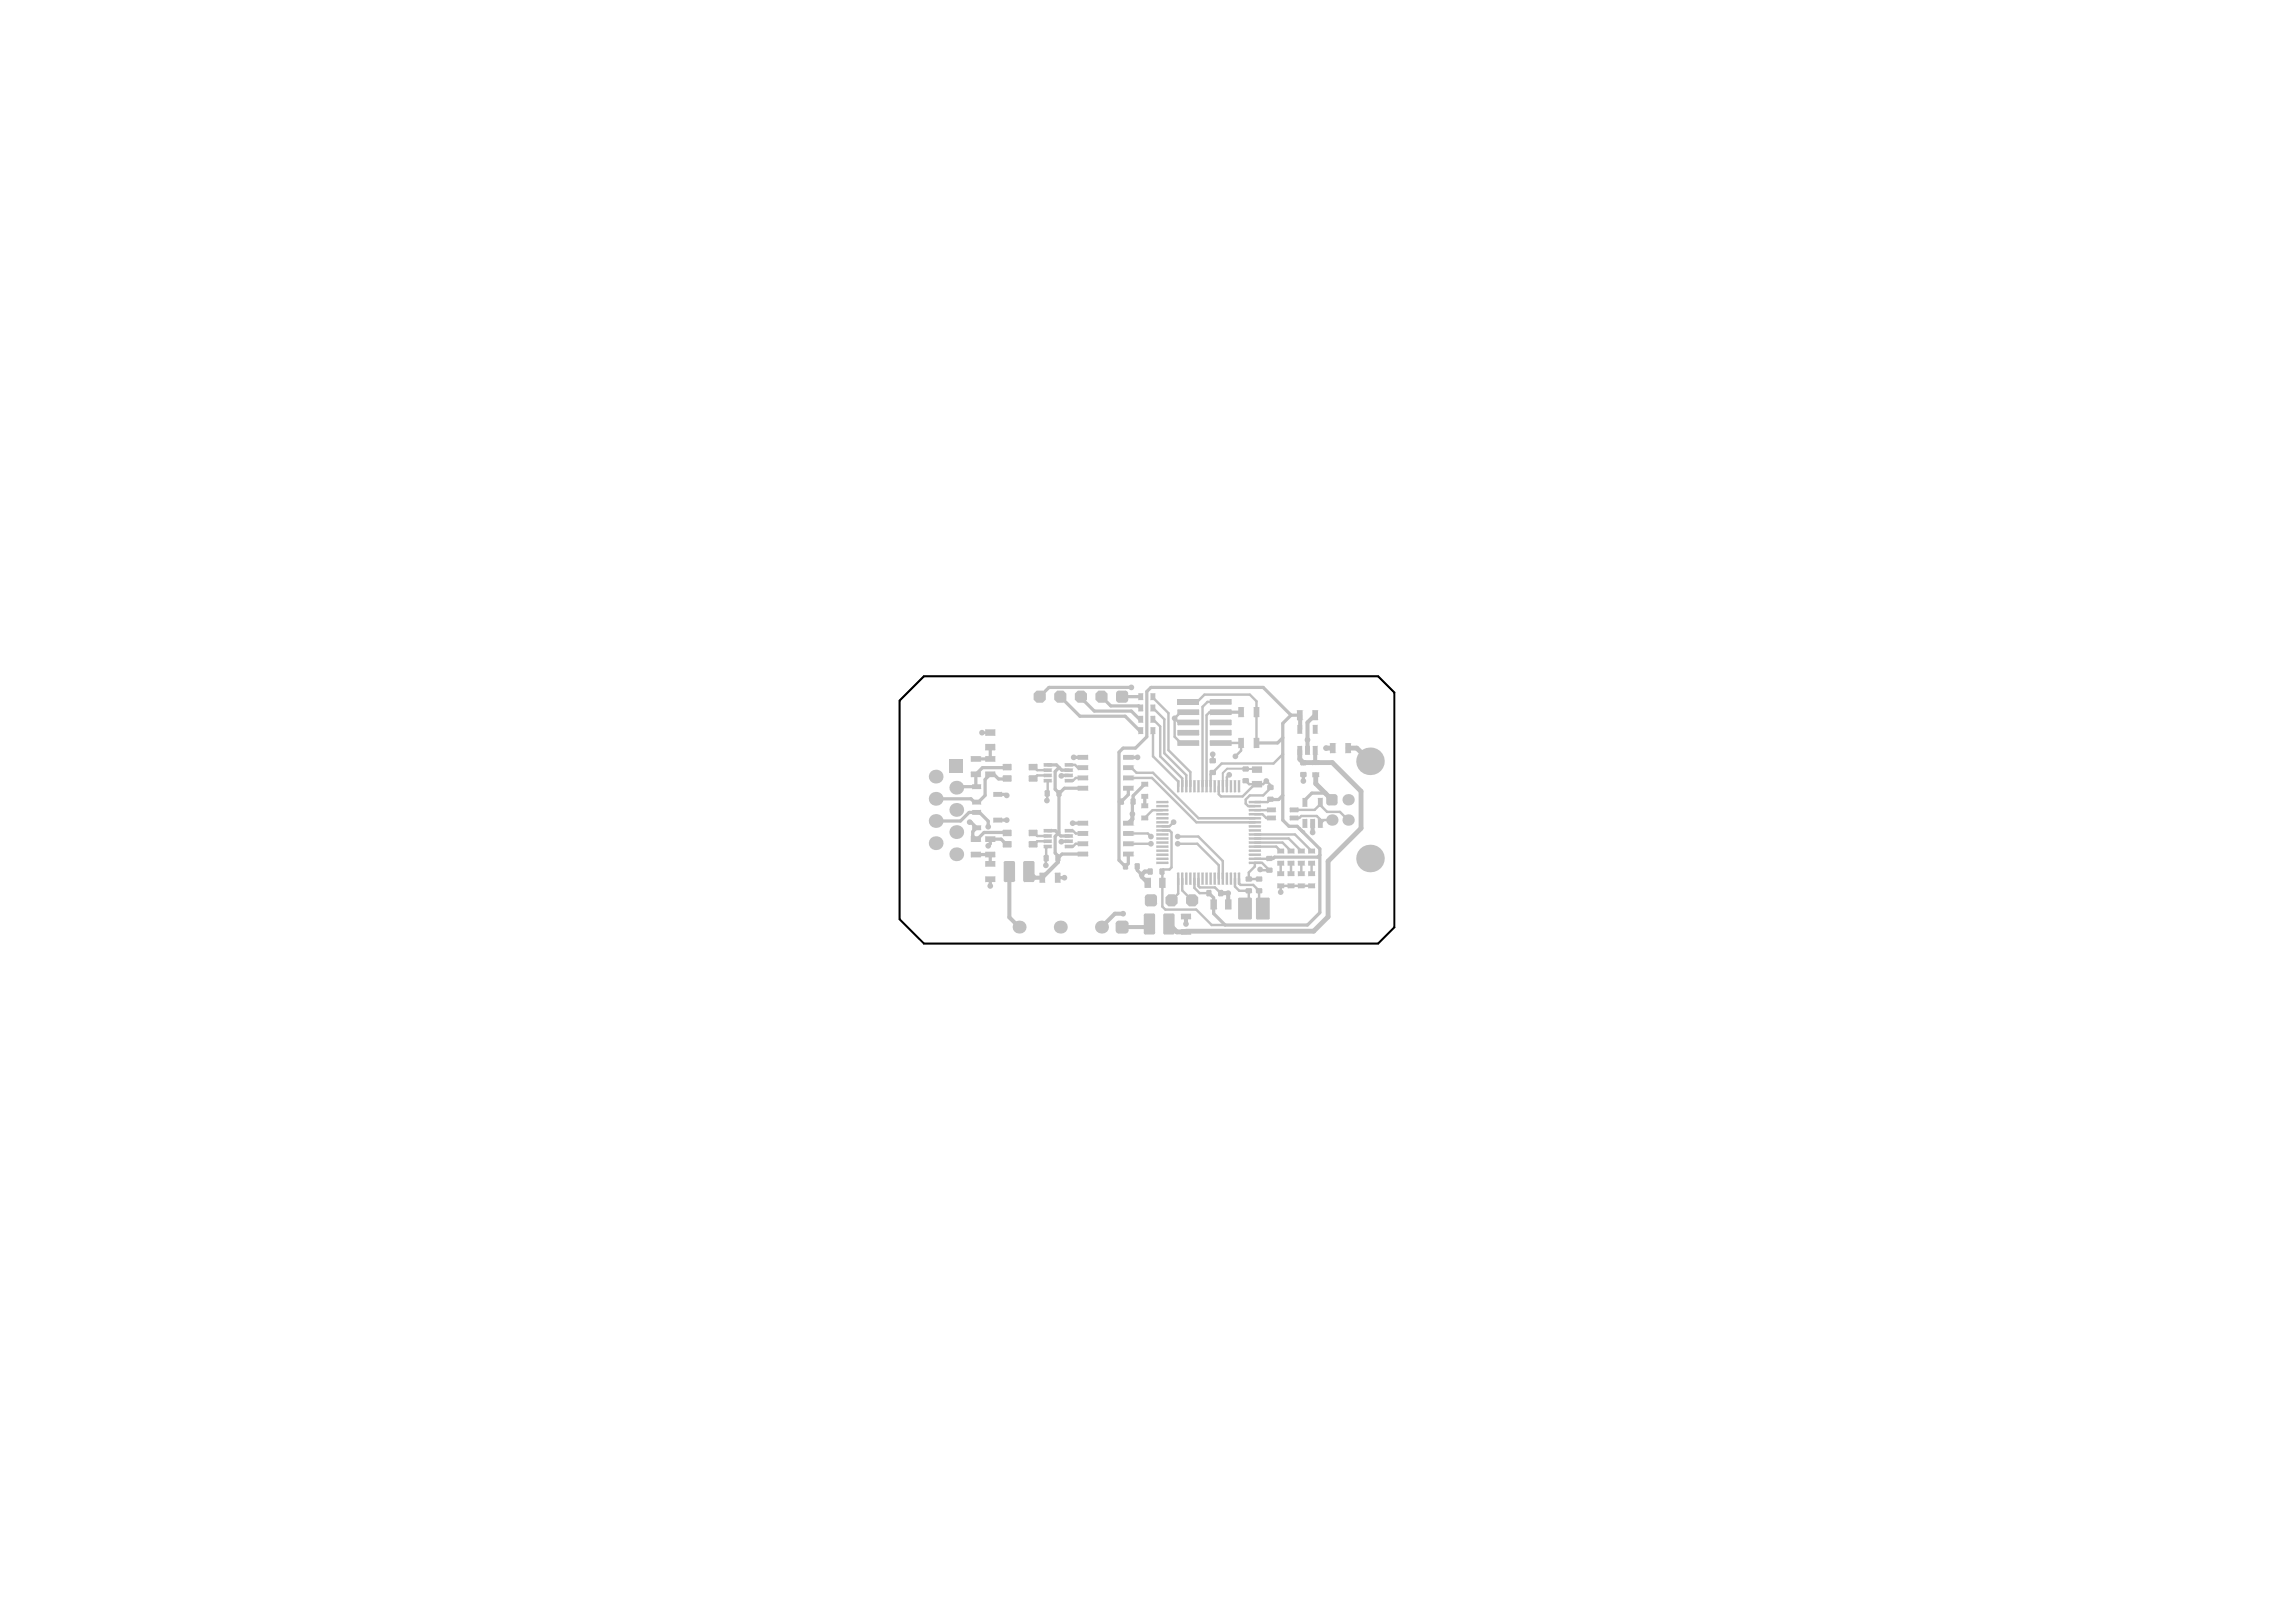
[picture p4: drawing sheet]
<svg xmlns="http://www.w3.org/2000/svg" width="297mm" height="210mm" viewBox="0 0 297 210" stroke-linecap="round" stroke-linejoin="round" font-family="sans-serif">
<path d="M116.4 90.7l3.1-3.2h58.8l2.1 2.1v30.4l-2.1 2.1h-58.8l-3.1-3.1z" fill="none" stroke="#000" stroke-width=".27"/>
<g fill="none" stroke="#c0c0c0" stroke-width=".42">
<path d="M128.1 96.7v1.5M130.3 99.3h-.1h-3.1l-.9 .9v1.5l.1 .1M135.7 89l-1.2 1.2M136.7 99l.7 .7h.9M138.9 98h1.2M139.8 90.2v.1M145.2 90.2h2.4M145.3 96.8h1.6M146 98h1.2M147.3 91.4l.3 .2M147.4 94.5h.2M147.4 93.1h.2"/>
<path d="M148.9 89l-.5 .5v5.8M160.6 92.2h-2.7M166 93.6v12.5M166 95.5l-.7 .6M167 92.6h1.2M121.1 103.4h4.5M125.4 106.4h.2l.7 .7-.5 .5M126.7 105.1h-1.3l-1.1 1.1M127.8 106.3v.7M128.1 110.6v1.2M128.1 113.8v.8M129.1 102.8h1l.1 .1"/>
<path d="M130.3 107.8l-3-.1-.9 .9h-.2M130.3 109.3h-.1l-.7-.7h-1.4v.6l-.3 .3M130.3 100.7l-1.1 .1-.6-.6h-.5l-.7 .7v2l-.8 .9h-.6M136.6 107.5l.6 .7h1.1M136.8 113.6h.9M137 102.7v5l-.1 .1M138.3 108.9h-1M138.3 100.3l-1 .1M138.8 106.5h1.3M140.1 110.5h-2.7l-.5 .6v-.4M140.1 102h-2.4l-.7 .7-.5-.6M144.8 111.3l.8 .8"/>
<path d="M146 110.5v1.3l-.4 .3M146 102v.8M146.6 103l-.1 2.3M148.1 103.1v1.2M156.4 115.6l.6 .6v2M164.9 110.9l-.2 .2h-.5M166 102.9l-.6 .6-1-.1M166.8 106.9h1l.3 .3M168.1 107.2v.1M168.6 100.2v.9M169.7 102.6l-.9 .9v.3M170.8 109.9v8.2"/>
</g>
<g fill="none" stroke="#c0c0c0" stroke-width=".31">
<path d="M128.1 94.8h-1.1M138.3 99h.8l.3 .3h.7M149.2 91.6h.1M149.2 91.6l1.4 1.5v4.4M150.1 94v3.9M151.2 92.3v4.8M152 93l.5 .5M152 93v2.3l.8 .9h.9M153.7 92.2h-.9l-.8 .8M154 99.9v1.9M155.8 89.9l-.9 .9h-1.2M156.2 90.8h1.7"/>
<path d="M156.9 100l-.3 .2v1.6M156.9 97.6v.8M157.9 92.2h-1.4l-.4 .3v9.3M157.9 96.1v.1M157.9 96.1h2.7v1M162.6 90.8v5.3M166 97.6l-1.2 1.2M134.2 108.9l-.4 .4M134.2 100.3l-.4 .4M135.5 109.5l-.2 .2v2.3M135.5 101l-.1 2.6M138.3 107.5h.5l.4 .4h.9"/>
<path d="M140.1 109.2h-.9l-.4 .3h-.5M140.1 100.7h-.9l-.4 .3h-.5M146 109.2h2.9M146 107.9h2.5l.4 .4M150.3 112.8l.1 4.5 .4 .4M150.4 107.5h.9l.3 .2v4.6M150.4 104.8h-1.3l-1 1.1M151.8 106.4l-.5 .5h-.9M152.4 113.7v2l-.8 .8M152.4 101.1v.7M153 100.7v1.1M153 113.7v1.5l1.2 1.3"/>
<path d="M154.5 113.7v1.2l.7 .7h1.2M155 113.7v1l.2 .1h2l.7 .8M156.8 119.7h1.7M157.7 102.8l.3 .3h2.8M158.2 111.4v2.3M159 100.3l-.3 .3v1.2M159.8 114.7l.5 .6h1.3v1.8l-.5 .5M160.3 113.7v.6l.2 .2M161.2 101l.4 .5M161.6 112.9v.9h1.3M161.7 102.9l-.5 .6v.5l.3 .3M162.3 105.4h1l.5 .5"/>
<path d="M162.3 109.6h2.8l.6 .5M162.3 108.5h4.4l1.7 1.6M162.3 109h3.6l1.1 1.1M162.9 115.3v1.8l.5 .5M163 112.5l.1 .1h1.1M163.3 111.7h-1v.4M163.8 101.1l-.4 .4h-1.1M164.2 111.1h-1.9M164.4 101.6v.4M164.5 105.9h.1M164.5 104.8h-.1M165.7 111.7v1.4"/>
<path d="M165.7 114.6v.8M167 111.7v1.4M167.4 105.9h.7M169.7 111.7v1.4M170.8 103.8v.4l.9 .9M170.8 106.1v.5l.5-.5h1M173.4 105.1l1 1"/>
</g>
<path d="M170.1 92.6l-.9 .9v3.6M170.1 97.1v1.5l.1 .1M130.6 112.8v5.9l1.2 1.3M133.1 112.8l.8 .8h.9M136.9 111.1v.5M144.2 118.2h1.1M146.5 105.3v.7l-.5 .5M148.7 119.6l-.4 .4h-3.1M148.8 112.8h-.7l-.4 .4v.3l.8 .7M153.4 119.6h.1M157.9 115.6h1v1.4M169.8 106.6v1.1" fill="none" stroke="#c0c0c0" stroke-width=".52"/>
<path d="M146 99.3h.4M146 100.7h3M147 100h2.2" fill="none" stroke="#c0c0c0" stroke-width=".32"/>
<path d="M171.4 102.6l.9 .9M171.8 111.5v7.1M176.1 102.4v4.8" fill="none" stroke="#c0c0c0" stroke-width=".63"/>
<path d="M160.7 99.5h-1.9l-.6 .5v1.8M162.5 99.5l.1 .1" fill="none" stroke="#c0c0c0" stroke-width=".26"/>
<circle cx="168.5" cy="107.6" r=".21" fill="#c0c0c0"/>
<g fill="none" stroke="#c0c0c0" stroke-width=".42">
<path d="M126.2 98.2h1.9M135.5 99h1.2M135.7 89h10.7M137 99.3l-.5 .5v2.3M137.2 90.2l2.5 2.5h5.9l1.8 1.8M139.8 90.3l1.8 1.7h4.8l1 1.1M142.5 90.2l1.2 1.2h3.6M145.3 96.8l-.5 .5v14M148.4 95.3l-1.5 1.5M148.9 89h14.5l3.6 3.6-1 1M162.6 96.1h2.7M168.2 92.6h.1"/>
<path d="M121.1 106.2h3.2M125.6 103.4l.4 .4M125.8 107.6v.6l.4 .4M126.2 110.6h1.9M126.3 101.8h-2.5l-.1 .1M126.7 105.1l1.1 1.2M129.1 106.1h1.1M135.5 107.5h1.1M136.9 107.8l-.4 .4v2.2l.4 .3M146 102.8l-.9 .9h-.2M147.1 112.1v.5l.6 .6M148.1 101.5l-1.5 1.5"/>
<path d="M166 106.1l.8 .8M168.1 107.3l2.7 2.6M168.4 107.5h.1M169.7 102.6h1.7M170.8 110.7l-.3 .2h-5.6M170.8 118.1l-1.6 1.6h-10.7l-1.5-1.5"/>
</g>
<g fill="none" stroke="#c0c0c0" stroke-width=".31">
<path d="M133.8 99.3l.4 .4h1.3M149.2 93.1l.9 .9M149.2 94.5v3.4l3.2 3.2M149.2 90.3l2 2M150.1 97.9l2.9 2.8M150.6 97.5l2.9 2.8v1.5M151.2 97.1l2.8 2.8M152.5 93.5h1.2M155.8 89.9h5.9l.9 .9M156.2 90.8l-.6 .7v10.3M160.6 97.1l-.8 .8M164.8 98.8h-6.7l-1.2 1.2"/>
<path d="M133.8 107.8l.4 .4h1.3M134.2 108.9h1.3M134.2 100.3h1.3M150.8 117.7h4l2 2M151.6 112.3l-.3 .2h-.8M152.4 108.3h2.6l3.2 3.1M152.4 109.2h2.5l2.8 2.8v1.7M157.7 101.8v1M159.8 113.7v1M160.5 114.5h1.6l.8 .8M161.5 104.3h.8M161.6 101.5h.7l-1.5 1.6"/>
<path d="M162.3 108h5.2l2.2 2.1M162.3 104.8h2.1M162.3 112.1l-.7 .8M163.3 111.7l.9 .9M163.8 105.9h.7M163.8 101.1l.6 .5M164.4 102l-1 .9h-1.7M164.4 103.4l-.4 .4h-1.7M165.7 114.6h4M168.1 105.9l.3-.3h2l.4 .5M168.4 111.7v1.4M170.8 104.1l-.7 .7h-2.7"/>
<path d="M171.7 105.1h1.7"/>
</g>
<path d="M168.2 97.1v1.2l.4 .4h3.8l3.7 3.7M171.6 96.8h.8M174.4 96.8h1.1l1.7 1.7M151.2 119.6l1 1h1.2M170.2 100.3v1.1l1.2 1.2M171.8 118.6l-1.8 1.9h-16.6M176.1 107.2l-4.3 4.3" fill="none" stroke="#c0c0c0" stroke-width=".63"/>
<path d="M161.2 99.5h1.3" fill="none" stroke="#c0c0c0" stroke-width=".26"/>
<path d="M168.2 92.6v1.8M136.9 111.6l-2.1 2M144.2 118.2l-1.7 1.8M153.4 118.6v1" fill="none" stroke="#c0c0c0" stroke-width=".52"/>
<path d="M146.4 99.3l.6 .7M149 100.7l5.8 5.7h7.5M149.2 100l5.9 5.9h7.2" fill="none" stroke="#c0c0c0" stroke-width=".32"/>
<g fill="#c0c0c0">
<path d="M128.5 103.1h.1z"/>
<path d="M129.6 102.5l.1 .1z"/>
<path d="M134.5 114.2h.1z"/>
<path d="M136 107.3h.1z"/>
<path d="M135 107.7h.1z"/>
<path d="M136 98.8h.1z"/>
<path d="M146.6 108.9h.1z"/>
<path d="M145.3 109.4l.1 .1z"/>
<path d="M146.6 106.2l.1 .1z"/>
<path d="M145.3 106.8h.1z"/>
<path d="M146.6 100.4h.1z"/>
<path d="M145.3 100.9l.1 .1z"/>
<path d="M146.6 97.7l.1 .1z"/>
<path d="M145.3 98.3h.1z"/>
<path d="M147.7 104.5v.1z"/>
<path d="M148.5 102.7v.1z"/>
<path d="M147.7 103.3v.1z"/>
<path d="M147.3 94.9v.1z"/>
<path d="M147.8 94.1l.1 .1z"/>
<path d="M147.3 90.5v.1z"/>
<path d="M147.8 89.7l.1 .1z"/>
<path d="M151.1 110.5h.1z"/>
<path d="M151.1 108.4h.1z"/>
<path d="M151.1 106.3h.1z"/>
<path d="M151.1 104.2h.1z"/>
<path d="M152.3 112.9v.1z"/>
<path d="M154.4 112.9v.1z"/>
<path d="M156.5 112.9v.1z"/>
<path d="M158.6 112.9v.1z"/>
<path d="M160.9 96.7v.1z"/>
<path d="M160.9 92.7v.1z"/>
<path d="M165.2 113.3l.1 .1z"/>
<path d="M166.1 112.7v.1z"/>
<path d="M165.2 112h.1z"/>
<path d="M166.1 111.4v.1z"/>
<path d="M166.6 113.3v.1z"/>
<path d="M167.4 112.7l.1 .1z"/>
<path d="M167.4 111.4l.1 .1z"/>
<path d="M169.2 113.3l.1 .1z"/>
<path d="M170.1 112.7v.1z"/>
<path d="M169.2 112h.1z"/>
<path d="M170.1 111.4v.1z"/>
<path d="M169.8 94.9l.1 .1z"/>
<path d="M170.4 93.8l.1 .1z"/>
<path d="M128.5 106.4h.1z"/>
<path d="M129.6 105.8l.1 .1z"/>
<path d="M136 108h.1z"/>
<path d="M146.6 110.2l.1 .1z"/>
<path d="M145.3 110.8h.1z"/>
<path d="M146.6 107.5l.1 .1z"/>
<path d="M145.3 108.1l.1 .1z"/>
<path d="M146.6 101.7l.1 .1z"/>
<path d="M145.3 102.3h.1z"/>
<path d="M146.6 99l.1 .1z"/>
<path d="M145.3 99.6l.1 .1z"/>
<path d="M147.7 101.7v.1z"/>
<path d="M148.5 105.5v.1z"/>
<path d="M147.7 106.1v.1z"/>
<path d="M147.8 92.6l.1 .1z"/>
<path d="M147.3 92v.1z"/>
<path d="M147.8 91.2h.1z"/>
<path d="M150 113.6v.1z"/>
<path d="M149.6 108.1h.1z"/>
<path d="M149.6 110.2h.1z"/>
<path d="M149.6 106h.1z"/>
<path d="M153 101h.1z"/>
<path d="M152.8 102.5h.1z"/>
<path d="M152.5 101h.1z"/>
<path d="M155.1 101h.1z"/>
<path d="M154.9 102.5h.1z"/>
<path d="M154.6 101h.1z"/>
<path d="M154.1 101h.1z"/>
<path d="M153.8 101h.1z"/>
<path d="M153.8 102.5h.1z"/>
<path d="M157.4 117.6v.1z"/>
<path d="M157.2 101h.1z"/>
<path d="M157 102.5h.1z"/>
<path d="M156.7 101h.1z"/>
<path d="M156.2 101h.1z"/>
<path d="M155.9 101h.1z"/>
<path d="M155.9 102.5h.1z"/>
<path d="M159.3 101h.1z"/>
<path d="M159.1 102.5h.1z"/>
<path d="M158.8 101h.1z"/>
<path d="M158.3 101h.1z"/>
<path d="M158 101h.1z"/>
<path d="M158 102.5h.1z"/>
<path d="M160.4 101h.1z"/>
<path d="M160.1 101h.1z"/>
<path d="M160.1 102.5h.1z"/>
<path d="M165.2 110.4h.1z"/>
<path d="M166.1 109.8v.1z"/>
<path d="M165.2 114.9l.1 .1z"/>
<path d="M166.1 114.3v.1z"/>
<path d="M167.4 109.8l.1 .1z"/>
<path d="M166.6 114.9v.1z"/>
<path d="M167.4 114.3l.1 .1z"/>
<path d="M169.2 110.4h.1z"/>
<path d="M170.1 109.8v.1z"/>
<path d="M169.2 114.9l.1 .1z"/>
<path d="M170.1 114.3v.1z"/>
<path d="M168.5 104.3l.1 .1z"/>
<path d="M168.8 97.6l.1 .1z"/>
<path d="M169.4 96.5l.1 .1z"/>
<path d="M169.8 97.6l.1 .1z"/>
<path d="M170.4 96.5l.1 .1z"/>
<path d="M169.5 107.1h.1z"/>
<path d="M168.5 107.1h.1z"/>
<path d="M127.5 113.4v.1z"/>
<path d="M127.5 111.4v.1z"/>
<path d="M127.5 108.2v.1z"/>
<path d="M127.5 96.3v.1z"/>
<path d="M127.5 94.4v.1z"/>
<path d="M137.7 108.7h.1z"/>
<path d="M140.7 108.9h.1z"/>
<path d="M139.4 109.4l.1 .1z"/>
<path d="M138.7 107.3h.1z"/>
<path d="M137.7 107.3h.1z"/>
<path d="M137.7 107.7h.1z"/>
<path d="M140.7 106.2l.1 .1z"/>
<path d="M139.4 106.8h.1z"/>
<path d="M140.7 100.4h.1z"/>
<path d="M139.4 100.9l.1 .1z"/>
<path d="M138.7 98.8h.1z"/>
<path d="M137.7 98.8h.1z"/>
<path d="M140.7 97.7l.1 .1z"/>
<path d="M139.4 98.3h.1z"/>
<path d="M148.8 94.9l.1 .1z"/>
<path d="M149.4 94.1l.1 .1z"/>
<path d="M148.8 90.5l.1 .1z"/>
<path d="M149.4 89.7l.1 .1z"/>
<path d="M153.6 114.4v.1z"/>
<path d="M155.7 114.4v.1z"/>
<path d="M157.8 114.4v.1z"/>
<path d="M167.9 113.3l.1 .1z"/>
<path d="M168.7 112.7l.1 .1z"/>
<path d="M167.9 112h.1z"/>
<path d="M168.7 111.4l.1 .1z"/>
<path d="M161.6 111.5v.1z"/>
<path d="M161.6 111v.1z"/>
<path d="M163 110.5h.1z"/>
<path d="M161.6 109.4v.1z"/>
<path d="M161.6 108.9v.1z"/>
<path d="M163 108.4h.1z"/>
<path d="M163 106.3h.1z"/>
<path d="M161.6 107.3v.1z"/>
<path d="M161.6 106.8v.1z"/>
<path d="M161.6 105.2v.1z"/>
<path d="M161.6 104.7v.1z"/>
<path d="M163 104.2h.1z"/>
<path d="M167.8 94.9l.1 .1z"/>
<path d="M168.4 93.8l.1 .1z"/>
<path d="M169.8 100.5v.1z"/>
<path d="M170.6 99.9l.1 .1z"/>
<path d="M169.8 98.9v.1z"/>
<path d="M170.6 98.4h.1z"/>
<path d="M127.5 110.2v.1z"/>
<path d="M138.7 108h.1z"/>
<path d="M137.7 108h.1z"/>
<path d="M140.7 110.2l.1 .1z"/>
<path d="M139.4 110.8h.1z"/>
<path d="M140.7 107.5l.1 .1z"/>
<path d="M139.4 108.1l.1 .1z"/>
<path d="M137.7 99.5h.1z"/>
<path d="M140.7 101.7l.1 .1z"/>
<path d="M139.4 102.3h.1z"/>
<path d="M140.7 99l.1 .1z"/>
<path d="M139.4 99.6l.1 .1z"/>
<path d="M148.8 93.5h.1z"/>
<path d="M149.4 92.6l.1 .1z"/>
<path d="M148.8 92l.1 .1z"/>
<path d="M149.4 91.2h.1z"/>
<path d="M159.8 101h.1z"/>
<path d="M159.6 102.5h.1z"/>
<path d="M157.5 102.5h.1z"/>
<path d="M155.4 102.5h.1z"/>
<path d="M153.3 102.5h.1z"/>
<path d="M167.9 110.4h.1z"/>
<path d="M168.7 109.8l.1 .1z"/>
<path d="M167.9 114.9l.1 .1z"/>
<path d="M168.7 114.3l.1 .1z"/>
<path d="M163.2 101.1h.1z"/>
<path d="M167.8 97.6l.1 .1z"/>
<path d="M168.4 96.5l.1 .1z"/>
<path d="M170.5 104.3l.1 .1z"/>
<path d="M174 96.2h.1z"/>
<path d="M174.7 96.2h.1z"/>
<path d="M172.7 96.2h.1z"/>
<path d="M170.5 107.1h.1z"/>
<path d="M126.9 106.8v.1z"/>
<path d="M126.9 104.8v.1z"/>
<path d="M126.9 101.5v.1z"/>
<path d="M125.8 104v.1z"/>
<path d="M145.6 119.1v.5zM145.6 119.1l.2 .1 .2 .4h-.4z"/>
<path d="M144.3 119.6h.4zM144.4 119.3l.3-.2v.5h-.4z"/>
<path d="M144.7 120.4v.4zM144.3 120.4h.4v.4l-.3-.2z"/>
<path d="M145.6 120.4h.4zM145.6 120.4h.4l-.2 .4h-.2z"/>
<path d="M144.8 90.5v.4zM144.4 90.5h.4v.4h-.2z"/>
<path d="M145.6 90.5h.4zM145.6 90.5h.4l-.2 .4h-.2z"/>
<path d="M145.6 89.4v.4zM145.6 89.4h.2l.2 .4h-.4z"/>
<path d="M144.4 89.8h.4zM144.4 89.6l.4-.2v.4h-.4z"/>
<path d="M149.3 115.7v.4zM149.3 115.7l.3 .2 .1 .2h-.4z"/>
<path d="M148.1 116.1h.4zM148.2 115.9l.3-.2v.4h-.4z"/>
<path d="M148.5 116.9v.4zM148.1 116.9h.4v.4l-.3-.2z"/>
<path d="M149.3 116.9h.4zM149.3 116.9h.4l-.1 .2-.3 .2z"/>
<path d="M171.6 103.1h.3zM171.6 102.9l.3-.1v.3h-.3z"/>
<path d="M171.9 103.9v.3zM171.6 103.9h.3v.3h-.1z"/>
<path d="M172.7 103.9h.3zM172.7 103.9h.3l-.1 .3h-.2z"/>
<path d="M172.7 102.8v.3zM172.7 102.8h.2l.1 .3h-.3z"/>
<path d="M133.2 109.6v.1zM133.1 109.6h.1v.1z"/>
<path d="M134.1 109.6h.1zM134.1 109.6h.1l-.1 .1z"/>
<path d="M134.1 108.8v.2zM134.1 108.8l.1 .2h-.1z"/>
<path d="M133.1 109h.1zM133.1 108.9l.1-.1v.2h-.1z"/>
<path d="M133.2 101v.2zM133.1 101h.1v.2z"/>
<path d="M134.1 101h.1zM134.1 101h.1l-.1 .2z"/>
<path d="M134.1 100.3v.1zM134.1 100.3l.1 .1h-.1z"/>
<path d="M133.1 100.4h.1zM133.1 100.4l.1-.1v.1h-.1z"/>
<path d="M135.1 114.2h.1zM135.1 114.2h.1h-.1z"/>
<path d="M135.1 112.9v.1zM135.1 112.9l.1 .1z"/>
<path d="M134.5 113h.1zM134.5 113h.1z"/>
<path d="M135 110.8h.2zM135.1 110.7l.1-.1v.2h-.2z"/>
<path d="M135.2 111.3v.2zM135 111.3h.2v.2z"/>
<path d="M135.5 111.3h.2zM135.5 111.3h.2l-.2 .2z"/>
<path d="M135.5 110.6v.2zM135.5 110.6l.2 .2h-.2z"/>
<path d="M136 109.7h.1zM136 109.7h.1l-.1 .1z"/>
<path d="M136 109.3v.1zM136 109.3l.1 .1z"/>
<path d="M135 109.4h.1zM135 109.3l.1 .1z"/>
<path d="M135.1 109.7v.1zM135 109.7l.1 .1z"/>
<path d="M136 109h.1zM136 109h.1l-.1 .1z"/>
<path d="M136 108.6v.1zM136 108.6l.1 .1z"/>
<path d="M135 108.7h.1zM135 108.7h.1z"/>
<path d="M135.1 109v.1zM135 109l.1 .1z"/>
<path d="M136 107.7h.1zM136 107.7h.1h-.1z"/>
<path d="M135 107.3h.1zM135 107.3h.1z"/>
<path d="M135.1 102.4h.2zM135.2 102.3l.1-.1v.2h-.2z"/>
<path d="M135.3 102.9v.2zM135.1 102.9h.2v.2z"/>
<path d="M135.7 102.9h.1zM135.7 102.9h.1l-.1 .2z"/>
<path d="M135.7 102.2v.2zM135.7 102.2l.1 .2h-.1z"/>
<path d="M136 100.5h.1zM136 100.5h.1l-.1 .1z"/>
<path d="M136 100.1v.1zM136 100.1l.1 .1z"/>
<path d="M135 100.2h.1zM135 100.1l.1 .1z"/>
<path d="M135.1 100.5v.1zM135 100.5l.1 .1z"/>
<path d="M136 101.2h.1zM136 101.2h.1l-.1 .1z"/>
<path d="M136 100.8v.1zM136 100.8l.1 .1z"/>
<path d="M135 100.9h.1zM135 100.8l.1 .1z"/>
<path d="M135.1 101.2v.1zM135 101.2l.1 .1z"/>
<path d="M136 99.1h.1zM136 99.1h.1l-.1 .1z"/>
<path d="M135 98.8h.1zM135 98.8h.1z"/>
<path d="M135.1 99.1v.1zM135 99.1l.1 .1z"/>
<path d="M136.5 110.8h.2zM136.6 110.7l.1-.1v.2h-.2z"/>
<path d="M136.7 111.3v.2zM136.5 111.3h.2v.2z"/>
<path d="M137 111.3h.2zM137 111.3h.2l-.2 .2z"/>
<path d="M137 110.6v.2zM137 110.6l.2 .2h-.2z"/>
<path d="M136.7 102.4h.1zM136.7 102.3l.1-.1v.2h-.1z"/>
<path d="M136.8 102.9v.2zM136.7 102.9h.1v.2z"/>
<path d="M137.2 102.9h.1zM137.2 102.9h.1l-.1 .2z"/>
<path d="M137.2 102.2v.2zM137.2 102.2l.1 .2h-.1z"/>
<path d="M149.6 110.5h.1zM149.6 110.5h.1z"/>
<path d="M149.7 110.7v.1zM149.6 110.7l.1 .1z"/>
<path d="M151.1 110.7h.1zM151.1 110.7h.1l-.1 .1z"/>
<path d="M149.6 111.1h.1zM149.6 111l.1 .1z"/>
<path d="M149.7 111.2v.1zM149.6 111.2l.1 .1z"/>
<path d="M151.1 111.2h.1zM151.1 111.2h.1l-.1 .1z"/>
<path d="M151.1 111v.1zM151.1 111l.1 .1z"/>
<path d="M149.6 111.6h.1zM149.6 111.5l.1 .1z"/>
<path d="M149.7 111.7v.1zM149.6 111.7l.1 .1z"/>
<path d="M151.1 111.7h.1zM151.1 111.7h.1l-.1 .1z"/>
<path d="M151.1 111.5v.1zM151.1 111.5l.1 .1z"/>
<path d="M149.6 108.4h.1zM149.6 108.4h.1z"/>
<path d="M149.7 108.6v.1zM149.6 108.6l.1 .1z"/>
<path d="M151.1 108.6h.1zM151.1 108.6h.1l-.1 .1z"/>
<path d="M149.6 109h.1zM149.6 108.9l.1 .1z"/>
<path d="M149.7 109.1v.1zM149.6 109.1l.1 .1z"/>
<path d="M151.1 109.1h.1zM151.1 109.1h.1l-.1 .1z"/>
<path d="M151.1 108.9v.1zM151.1 108.9l.1 .1z"/>
<path d="M149.6 109.5h.1zM149.6 109.4l.1 .1z"/>
<path d="M149.7 109.6v.1zM149.6 109.6l.1 .1z"/>
<path d="M151.1 109.6h.1zM151.1 109.6h.1l-.1 .1z"/>
<path d="M151.1 109.4v.1zM151.1 109.4l.1 .1z"/>
<path d="M149.6 106.3h.1zM149.6 106.3h.1z"/>
<path d="M149.7 106.5v.1zM149.6 106.5l.1 .1z"/>
<path d="M151.1 106.5h.1zM151.1 106.5h.1l-.1 .1z"/>
<path d="M149.6 106.9h.1zM149.6 106.8l.1 .1z"/>
<path d="M149.7 107v.1zM149.6 107l.1 .1z"/>
<path d="M151.1 107h.1zM151.1 107h.1l-.1 .1z"/>
<path d="M151.1 106.8v.1zM151.1 106.8l.1 .1z"/>
<path d="M149.6 107.4h.1zM149.6 107.3l.1 .1z"/>
<path d="M149.7 107.5v.1zM149.6 107.5l.1 .1z"/>
<path d="M151.1 107.5h.1zM151.1 107.5h.1l-.1 .1z"/>
<path d="M151.1 107.3v.1zM151.1 107.3l.1 .1z"/>
<path d="M149.6 104.2h.1zM149.6 104.2h.1z"/>
<path d="M149.7 104.4v.1zM149.6 104.4l.1 .1z"/>
<path d="M151.1 104.4h.1zM151.1 104.4h.1l-.1 .1z"/>
<path d="M149.6 104.8h.1zM149.6 104.7l.1 .1z"/>
<path d="M149.7 104.9v.1zM149.6 104.9l.1 .1z"/>
<path d="M151.1 104.9h.1zM151.1 104.9h.1l-.1 .1z"/>
<path d="M151.1 104.7v.1zM151.1 104.7l.1 .1z"/>
<path d="M149.6 105.3h.1zM149.6 105.2l.1 .1z"/>
<path d="M149.7 105.4v.1zM149.6 105.4l.1 .1z"/>
<path d="M151.1 105.4h.1zM151.1 105.4h.1l-.1 .1z"/>
<path d="M151.1 105.2v.1zM151.1 105.2l.1 .1z"/>
<path d="M152.5 112.9v.1zM152.5 112.9l.1 .1z"/>
<path d="M152.3 114.4v.1zM152.3 114.4v.1z"/>
<path d="M152.5 114.4h.1zM152.5 114.4h.1l-.1 .1z"/>
<path d="M153 112.9v.1zM153 112.9l.1 .1z"/>
<path d="M152.8 113h.1zM152.8 112.9l.1 .1z"/>
<path d="M152.9 114.4v.1zM152.8 114.4l.1 .1z"/>
<path d="M153 114.4h.1zM153 114.4h.1l-.1 .1z"/>
<path d="M154.1 112.9v.1zM154.1 112.9l.1 .1z"/>
<path d="M153.8 113h.1zM153.9 112.9v.1z"/>
<path d="M153.9 114.4v.1zM153.8 114.4l.1 .1z"/>
<path d="M154.1 114.4h.1zM154.1 114.4h.1l-.1 .1z"/>
<path d="M154.6 112.9v.1zM154.6 112.9l.1 .1z"/>
<path d="M154.4 114.4v.1zM154.4 114.4v.1z"/>
<path d="M154.6 114.4h.1zM154.6 114.4h.1l-.1 .1z"/>
<path d="M155.1 112.9v.1zM155.1 112.9l.1 .1z"/>
<path d="M154.9 113h.1zM154.9 112.9l.1 .1z"/>
<path d="M155 114.4v.1zM154.9 114.4l.1 .1z"/>
<path d="M155.1 114.4h.1zM155.1 114.4h.1l-.1 .1z"/>
<path d="M156.6 115.8h.1zM156.6 115.8h.1l-.1 .2z"/>
<path d="M156.6 115.2v.1zM156.6 115.2l.1 .1h-.1z"/>
<path d="M156.1 115.3h.1zM156.1 115.2h.1v.1h-.1z"/>
<path d="M156.2 115.8v.2zM156.1 115.8h.1v.2z"/>
<path d="M156.2 112.9v.1zM156.2 112.9l.1 .1z"/>
<path d="M155.9 113h.1zM156 112.9v.1z"/>
<path d="M156 114.4v.1zM155.9 114.4l.1 .1z"/>
<path d="M156.2 114.4h.1zM156.2 114.4h.1l-.1 .1z"/>
<path d="M156.7 112.9v.1zM156.7 112.9l.1 .1z"/>
<path d="M156.5 114.4v.1zM156.5 114.4v.1z"/>
<path d="M156.7 114.4h.1zM156.7 114.4h.1l-.1 .1z"/>
<path d="M157.2 112.9v.1zM157.2 112.9l.1 .1z"/>
<path d="M157 113h.1zM157 112.9l.1 .1z"/>
<path d="M157.1 114.4v.1zM157 114.4l.1 .1z"/>
<path d="M157.2 114.4h.1zM157.2 114.4h.1l-.1 .1z"/>
<path d="M157.1 98.1v.2zM157.1 98.1l.2 .2h-.2z"/>
<path d="M156.5 98.3h.1zM156.5 98.2l.1-.1v.2h-.1z"/>
<path d="M156.6 98.6v.2zM156.5 98.6h.1v.2z"/>
<path d="M157.1 98.6h.2zM157.1 98.6h.2l-.2 .2z"/>
<path d="M158.3 112.9v.1zM158.3 112.9l.1 .1z"/>
<path d="M158 113h.1zM158.1 112.9v.1z"/>
<path d="M158.1 114.4v.1zM158 114.4l.1 .1z"/>
<path d="M158.3 114.4h.1zM158.3 114.4h.1l-.1 .1z"/>
<path d="M158.8 112.9v.1zM158.8 112.9l.1 .1z"/>
<path d="M158.6 114.4v.1zM158.6 114.4v.1z"/>
<path d="M158.8 114.4h.1zM158.8 114.4h.1l-.1 .1z"/>
<path d="M159.3 112.9v.1zM159.3 112.9l.1 .1z"/>
<path d="M159.1 113h.1zM159.1 112.9l.1 .1z"/>
<path d="M159.2 114.4v.1zM159.1 114.4l.1 .1z"/>
<path d="M159.3 114.4h.1zM159.3 114.4h.1l-.1 .1z"/>
<path d="M160.4 112.9v.1zM160.4 112.9l.1 .1z"/>
<path d="M160.1 113h.1zM160.2 112.9v.1z"/>
<path d="M160.2 114.4v.1zM160.1 114.4l.1 .1z"/>
<path d="M160.4 114.4h.1zM160.4 114.4h.1l-.1 .1z"/>
<path d="M160.9 101.2v.2zM160.7 101.2h.2v.2z"/>
<path d="M161.4 101.2h.2zM161.4 101.2h.2l-.2 .2z"/>
<path d="M161.4 100.7v.2zM161.4 100.7l.2 .2h-.2z"/>
<path d="M160.7 100.9h.2zM160.8 100.7h.1v.2h-.2z"/>
<path d="M160.2 95.6h.1zM160.2 95.5l.1 .1z"/>
<path d="M160.3 96.7v.1zM160.2 96.7l.1 .1z"/>
<path d="M160.9 95.5v.1zM160.9 95.5v.1z"/>
<path d="M160.2 91.6h.1zM160.2 91.5l.1 .1z"/>
<path d="M160.3 92.7v.1zM160.2 92.7l.1 .1z"/>
<path d="M160.9 91.5v.1zM160.9 91.5v.1z"/>
<path d="M162.6 115.4v.2zM162.5 115.4h.1v.2z"/>
<path d="M163.1 115.4h.2zM163.1 115.4h.2l-.2 .2z"/>
<path d="M163.1 114.9v.2zM163.1 114.9l.2 .2h-.2z"/>
<path d="M162.5 115.1h.1zM162.5 115l.1-.1v.2h-.1z"/>
<path d="M162.6 113.9v.2zM162.5 113.9h.1v.2z"/>
<path d="M163.1 113.9h.2zM163.1 113.9h.2l-.2 .2z"/>
<path d="M163.1 113.4v.2zM163.1 113.4l.2 .2h-.2z"/>
<path d="M162.5 113.6h.1zM162.5 113.5l.1-.1v.2h-.1z"/>
<path d="M162.2 95.6h.1zM162.2 95.5l.1 .1z"/>
<path d="M162.3 96.7v.1zM162.2 96.7l.1 .1z"/>
<path d="M162.8 96.7h.1zM162.8 96.7h.1l-.1 .1z"/>
<path d="M162.8 95.5v.1zM162.8 95.5l.1 .1z"/>
<path d="M162.2 91.6h.1zM162.2 91.5l.1 .1z"/>
<path d="M162.3 92.7v.1zM162.2 92.7l.1 .1z"/>
<path d="M162.8 92.7h.1zM162.8 92.7h.1l-.1 .1z"/>
<path d="M162.8 91.5v.1zM162.8 91.5l.1 .1z"/>
<path d="M166.9 105v.1zM166.8 105h.1v.1z"/>
<path d="M167.9 105h.1zM167.9 105h.1l-.1 .1z"/>
<path d="M167.9 104.5v.1zM167.9 104.5l.1 .1h-.1z"/>
<path d="M166.8 104.6h.1zM166.9 104.5v.1h-.1z"/>
<path d="M133.2 108.1v.1zM133.1 108.1h.1v.1z"/>
<path d="M134.1 108.1h.1zM134.1 108.1h.1l-.1 .1z"/>
<path d="M134.1 107.4v.1zM134.1 107.4l.1 .1h-.1z"/>
<path d="M133.1 107.5h.1zM133.1 107.4h.1v.1h-.1z"/>
<path d="M133.6 111.4v.2zM133.6 111.4l.2 .2h-.2z"/>
<path d="M132.4 111.6h.2zM132.4 111.5l.2-.1v.2h-.2z"/>
<path d="M132.6 113.9v.2zM132.4 113.9h.2v.2z"/>
<path d="M133.6 113.9h.2zM133.6 113.9h.2l-.2 .2z"/>
<path d="M133.2 99.6v.1zM133.1 99.6h.1v.1z"/>
<path d="M134.1 99.6h.1zM134.1 99.6h.1l-.1 .1z"/>
<path d="M134.1 98.9v.1zM134.1 98.9l.1 .1h-.1z"/>
<path d="M133.1 99h.1zM133.1 98.9h.1v.1h-.1z"/>
<path d="M136 108.3h.1zM136 108.3h.1l-.1 .1z"/>
<path d="M135 108h.1zM135 108h.1z"/>
<path d="M135.1 108.3v.1zM135 108.3l.1 .1z"/>
<path d="M136 99.8h.1zM136 99.8h.1l-.1 .1z"/>
<path d="M136 99.4v.1zM136 99.4l.1 .1z"/>
<path d="M135 99.5h.1zM135 99.5h.1z"/>
<path d="M135.1 99.8v.1zM135 99.8l.1 .1z"/>
<path d="M145.8 112.4h.1zM145.8 112.4h.1l-.1 .1z"/>
<path d="M145.8 111.7v.2zM145.8 111.7l.1 .2h-.1z"/>
<path d="M145.3 111.9h.1zM145.3 111.8l.1-.1v.2h-.1z"/>
<path d="M145.4 112.4v.1zM145.3 112.4h.1v.1z"/>
<path d="M146.8 104h.1zM146.8 104h.1l-.1 .2z"/>
<path d="M146.8 103.3v.2zM146.8 103.3l.1 .2h-.1z"/>
<path d="M146.3 103.5h.1zM146.3 103.4l.1-.1v.2h-.1z"/>
<path d="M146.4 104v.2zM146.3 104h.1v.2z"/>
<path d="M148.1 113.7h.1zM148.1 113.6l.1 .1z"/>
<path d="M148.2 114.8v.1zM148.1 114.8l.1 .1z"/>
<path d="M148.8 114.8h.1zM148.8 114.8h.1l-.1 .1z"/>
<path d="M148.8 113.6v.1zM148.8 113.6l.1 .1z"/>
<path d="M148.5 112.5h.1zM148.5 112.4h.1v.1h-.1z"/>
<path d="M148.6 113v.2zM148.5 113h.1v.2z"/>
<path d="M149 113h.1zM149 113h.1l-.1 .2z"/>
<path d="M149 112.4v.1zM149 112.4l.1 .1h-.1z"/>
<path d="M150 114.8v.1zM150 114.8v.1z"/>
<path d="M150.7 114.8h.1zM150.7 114.8h.1l-.1 .1z"/>
<path d="M150.7 113.6v.1zM150.7 113.6l.1 .1z"/>
<path d="M150 112.5h.2zM150 112.4h.2v.1h-.2z"/>
<path d="M150.2 113v.2zM150 113h.2v.2z"/>
<path d="M150.5 113h.2zM150.5 113h.2l-.2 .2z"/>
<path d="M150.5 112.4v.1zM150.5 112.4l.2 .1h-.2z"/>
<path d="M149.6 107.9h.1zM149.6 107.9h.1z"/>
<path d="M151.1 108.1h.1zM151.1 108.1h.1h-.1z"/>
<path d="M151.1 107.8v.1zM151.1 107.8l.1 .1z"/>
<path d="M149.6 110h.1zM149.6 110h.1z"/>
<path d="M151.1 110.2h.1zM151.1 110.2h.1h-.1z"/>
<path d="M151.1 109.9v.1zM151.1 109.9l.1 .1z"/>
<path d="M149.6 103.7h.1zM149.6 103.7h.1z"/>
<path d="M149.7 103.9v.1zM149.6 103.9l.1 .1z"/>
<path d="M151.1 103.9h.1zM151.1 103.9h.1l-.1 .1z"/>
<path d="M151.1 103.6v.1zM151.1 103.6l.1 .1z"/>
<path d="M149.6 105.8h.1zM149.6 105.8h.1z"/>
<path d="M151.1 106h.1zM151.1 106h.1h-.1z"/>
<path d="M151.1 105.7v.1zM151.1 105.7l.1 .1z"/>
<path d="M152.8 101h.1zM152.8 101h.1z"/>
<path d="M153 102.5h.1zM153 102.5h.1h-.1z"/>
<path d="M152.5 102.5h.1zM152.5 102.5h.1h-.1z"/>
<path d="M154.9 101h.1zM154.9 101h.1z"/>
<path d="M155.1 102.5h.1zM155.1 102.5h.1h-.1z"/>
<path d="M154.6 102.5h.1zM154.6 102.5h.1h-.1z"/>
<path d="M154.1 102.5h.1zM154.1 102.5h.1h-.1z"/>
<path d="M157.4 116.4v.1zM157.4 116.4v.1z"/>
<path d="M156.6 116.5h.1zM156.6 116.4l.1 .1z"/>
<path d="M156.7 117.6v.1zM156.6 117.6l.1 .1z"/>
<path d="M157.1 99.6v.2zM157.1 99.6l.2 .2h-.2z"/>
<path d="M156.5 99.8h.1zM156.5 99.7l.1-.1v.2h-.1z"/>
<path d="M156.6 100.1v.2zM156.5 100.1h.1v.2z"/>
<path d="M157.1 100.1h.2zM157.1 100.1h.2l-.2 .2z"/>
<path d="M157 101h.1zM157 101h.1z"/>
<path d="M157.2 102.5h.1zM157.2 102.5h.1h-.1z"/>
<path d="M156.7 102.5h.1zM156.7 102.5h.1h-.1z"/>
<path d="M156.2 102.5h.1zM156.2 102.5h.1h-.1z"/>
<path d="M159.2 117.6h.1zM159.2 117.6h.1l-.1 .1z"/>
<path d="M159.2 116.4v.1zM159.2 116.4l.1 .1z"/>
<path d="M158.5 116.5h.1zM158.5 116.4l.1 .1z"/>
<path d="M158.6 117.6v.1zM158.5 117.6l.1 .1z"/>
<path d="M159.1 101h.1zM159.1 101h.1z"/>
<path d="M159.3 102.5h.1zM159.3 102.5h.1h-.1z"/>
<path d="M158.8 102.5h.1zM158.8 102.5h.1h-.1z"/>
<path d="M158.3 102.5h.1zM158.3 102.5h.1h-.1z"/>
<path d="M160.9 99.7v.2zM160.7 99.7h.2v.2z"/>
<path d="M161.4 99.7h.2zM161.4 99.7h.2l-.2 .2z"/>
<path d="M161.4 99.2v.1zM161.4 99.2l.2 .1h-.2z"/>
<path d="M160.7 99.3h.2zM160.8 99.2h.1v.1h-.2z"/>
<path d="M160.4 102.5h.1zM160.4 102.5h.1h-.1z"/>
<path d="M166.9 106.1v.1zM166.8 106.1h.1v.1z"/>
<path d="M167.9 106.1h.1zM167.9 106.1h.1l-.1 .1z"/>
<path d="M167.9 105.5v.1zM167.9 105.5l.1 .1h-.1z"/>
<path d="M166.8 105.6h.1zM166.9 105.6v-.1v.1h-.1z"/>
<path d="M128.7 114.1h.1zM128.7 114.1h.1h-.1z"/>
<path d="M128.7 113.4v.1zM128.7 113.4l.1 .1z"/>
<path d="M127.5 112.1v.1zM127.5 112.1v.1z"/>
<path d="M128.7 112.1h.1zM128.7 112.1h.1l-.1 .1z"/>
<path d="M128.7 111.4v.1zM128.7 111.4l.1 .1z"/>
<path d="M130.7 108.8v.2zM130.7 108.8l.2 .2h-.2z"/>
<path d="M129.7 109h.1zM129.8 108.9v-.1v.2h-.1z"/>
<path d="M129.8 109.6v.1zM129.7 109.6h.1v.1z"/>
<path d="M130.7 109.6h.2zM130.7 109.6h.2l-.2 .1z"/>
<path d="M127.5 108.9v.1zM127.5 108.9v.1z"/>
<path d="M128.7 108.9h.1zM128.7 108.9h.1l-.1 .1z"/>
<path d="M128.7 108.2v.1zM128.7 108.2l.1 .1z"/>
<path d="M130.7 100.3v.1zM130.7 100.3l.2 .1h-.2z"/>
<path d="M129.7 100.4h.1zM129.8 100.4v-.1v.1h-.1z"/>
<path d="M129.8 101v.2zM129.7 101h.1v.2z"/>
<path d="M130.7 101h.2zM130.7 101h.2l-.2 .2z"/>
<path d="M128.7 99.8v.1zM128.7 99.8l.1 .1z"/>
<path d="M127.5 100.5v.1zM127.5 100.5v.1z"/>
<path d="M128.7 100.5h.1zM128.7 100.5h.1l-.1 .1z"/>
<path d="M128.7 97.8v.1zM128.7 97.8l.1 .1z"/>
<path d="M127.5 98.5v.1zM127.5 98.5v.1z"/>
<path d="M128.7 98.5h.1zM128.7 98.5h.1l-.1 .1z"/>
<path d="M128.7 96.3v.1zM128.7 96.3l.1 .1z"/>
<path d="M127.5 97v.1zM127.5 97v.1z"/>
<path d="M128.7 97h.1zM128.7 97h.1l-.1 .1z"/>
<path d="M128.7 94.4v.1zM128.7 94.4l.1 .1z"/>
<path d="M127.5 95.1v.1zM127.5 95.1v.1z"/>
<path d="M128.7 95.1h.1zM128.7 95.1h.1l-.1 .1z"/>
<path d="M137.1 114.2h.1zM137.1 114.2h.1h-.1z"/>
<path d="M137.1 112.9v.1zM137.1 112.9l.1 .1z"/>
<path d="M138.7 109h.1zM138.7 109h.1l-.1 .1z"/>
<path d="M138.7 108.6v.1zM138.7 108.6l.1 .1z"/>
<path d="M137.8 109v.1zM137.7 109l.1 .1z"/>
<path d="M138.7 109.7h.1zM138.7 109.7h.1l-.1 .1z"/>
<path d="M138.7 109.3v.1zM138.7 109.3l.1 .1z"/>
<path d="M137.7 109.4h.1zM137.8 109.3v.1z"/>
<path d="M137.8 109.7v.1zM137.7 109.7l.1 .1z"/>
<path d="M138.7 107.7h.1zM138.7 107.7h.1h-.1z"/>
<path d="M138.7 101.2h.1zM138.7 101.2h.1l-.1 .1z"/>
<path d="M138.7 100.8v.1zM138.7 100.8l.1 .1z"/>
<path d="M137.7 100.9h.1zM137.8 100.8v.1z"/>
<path d="M137.8 101.2v.1zM137.7 101.2l.1 .1z"/>
<path d="M138.7 100.5h.1zM138.7 100.5h.1l-.1 .1z"/>
<path d="M138.7 100.1v.1zM138.7 100.1l.1 .1z"/>
<path d="M137.7 100.2h.1zM137.8 100.1v.1z"/>
<path d="M137.8 100.5v.1zM137.7 100.5l.1 .1z"/>
<path d="M138.7 99.1h.1zM138.7 99.1h.1l-.1 .1z"/>
<path d="M137.8 99.1v.1zM137.7 99.1l.1 .1z"/>
<path d="M158.1 115.8h.2zM158.1 115.8h.2l-.2 .2z"/>
<path d="M158.1 115.2v.1zM158.1 115.2l.2 .1h-.2z"/>
<path d="M157.6 115.3h.2zM157.6 115.2h.2v.1h-.2z"/>
<path d="M157.8 115.8v.2zM157.6 115.8h.2v.2z"/>
<path d="M159.8 112.9v.1zM159.8 112.9l.1 .1z"/>
<path d="M159.6 113h.1zM159.6 112.9l.1 .1z"/>
<path d="M159.7 114.4v.1zM159.6 114.4l.1 .1z"/>
<path d="M159.8 114.4h.1zM159.8 114.4h.1l-.1 .1z"/>
<path d="M153.6 112.9v.1zM153.6 112.9v.1z"/>
<path d="M153.3 113h.1zM153.3 112.9l.1 .1z"/>
<path d="M153.4 114.4v.1zM153.3 114.4l.1 .1z"/>
<path d="M155.7 112.9v.1zM155.7 112.9v.1z"/>
<path d="M155.4 113h.1zM155.4 112.9l.1 .1z"/>
<path d="M155.5 114.4v.1zM155.4 114.4l.1 .1z"/>
<path d="M157.8 112.9v.1zM157.8 112.9v.1z"/>
<path d="M157.5 113h.1zM157.5 112.9l.1 .1z"/>
<path d="M157.6 114.4v.1zM157.5 114.4l.1 .1z"/>
<path d="M159.2 96.4h.1zM159.2 96.4h.1l-.1 .1z"/>
<path d="M159.2 95.8v.1zM159.2 95.8l.1 .1h-.1z"/>
<path d="M156.5 95.9h.1zM156.5 95.8h.1v.1h-.1z"/>
<path d="M156.6 96.4v.1zM156.5 96.4h.1v.1z"/>
<path d="M159.2 95.1h.1zM159.2 95.1h.1l-.1 .1z"/>
<path d="M159.2 94.5v.1zM159.2 94.5l.1 .1h-.1z"/>
<path d="M156.5 94.6h.1zM156.5 94.5h.1v.1h-.1z"/>
<path d="M156.6 95.1v.1zM156.5 95.1h.1v.1z"/>
<path d="M159.2 92.4h.1zM159.2 92.4h.1l-.1 .1z"/>
<path d="M159.2 91.8v.1zM159.2 91.8l.1 .1h-.1z"/>
<path d="M156.5 91.9h.1zM156.5 91.8h.1v.1h-.1z"/>
<path d="M156.6 92.4v.1zM156.5 92.4h.1v.1z"/>
<path d="M161.3 115.4v.2zM161.1 115.4h.2v.2z"/>
<path d="M161.8 115.4h.2zM161.8 115.4h.2l-.2 .2z"/>
<path d="M161.8 114.9v.2zM161.8 114.9l.2 .2h-.2z"/>
<path d="M161.1 115.1h.2zM161.2 115l.1-.1v.2h-.2z"/>
<path d="M161.3 113.9v.2zM161.1 113.9h.2v.2z"/>
<path d="M161.8 113.9h.2zM161.8 113.9h.2l-.2 .2z"/>
<path d="M161.8 113.4v.2zM161.8 113.4l.2 .2h-.2z"/>
<path d="M161.1 113.6h.2zM161.2 113.5l.1-.1v.2h-.2z"/>
<path d="M164 111.3v.1zM163.8 111.3h.2v.1z"/>
<path d="M164.5 111.3h.1zM164.5 111.3h.1l-.1 .1z"/>
<path d="M164.5 110.8v.1zM164.5 110.8l.1 .1h-.1z"/>
<path d="M163.8 110.9h.2zM163.9 110.8h.1v.1h-.2z"/>
<path d="M161.6 111.7v.1zM161.6 111.7v.1z"/>
<path d="M163 111.7h.1zM163 111.7h.1l-.1 .1z"/>
<path d="M163 111.5v.1zM163 111.5l.1 .1z"/>
<path d="M161.6 111.2v.1zM161.6 111.2v.1z"/>
<path d="M163 111.2h.1zM163 111.2h.1l-.1 .1z"/>
<path d="M163 111v.1zM163 111l.1 .1z"/>
<path d="M161.6 110.7v.1zM161.6 110.7v.1z"/>
<path d="M163 110.7h.1zM163 110.7h.1l-.1 .1z"/>
<path d="M161.6 109.6v.1zM161.6 109.6v.1z"/>
<path d="M163 109.6h.1zM163 109.6h.1l-.1 .1z"/>
<path d="M163 109.4v.1zM163 109.4l.1 .1z"/>
<path d="M161.6 109.1v.1zM161.6 109.1v.1z"/>
<path d="M163 109.1h.1zM163 109.1h.1l-.1 .1z"/>
<path d="M163 108.9v.1zM163 108.9l.1 .1z"/>
<path d="M161.6 108.6v.1zM161.6 108.6v.1z"/>
<path d="M163 108.6h.1zM163 108.6h.1l-.1 .1z"/>
<path d="M161.6 106.5v.1zM161.6 106.5v.1z"/>
<path d="M163 106.5h.1zM163 106.5h.1l-.1 .1z"/>
<path d="M161.6 107.5v.1zM161.6 107.5v.1z"/>
<path d="M163 107.5h.1zM163 107.5h.1l-.1 .1z"/>
<path d="M163 107.3v.1zM163 107.3l.1 .1z"/>
<path d="M161.6 107v.1zM161.6 107v.1z"/>
<path d="M163 107h.1zM163 107h.1l-.1 .1z"/>
<path d="M163 106.8v.1zM163 106.8l.1 .1z"/>
<path d="M164 105v.1zM163.9 105h.1v.1z"/>
<path d="M165 105h.1zM165 105h.1l-.1 .1z"/>
<path d="M165 104.5v.1zM165 104.5l.1 .1h-.1z"/>
<path d="M163.9 104.6h.1zM163.9 104.5h.1v.1h-.1z"/>
<path d="M161.6 105.4v.1zM161.6 105.4v.1z"/>
<path d="M163 105.4h.1zM163 105.4h.1l-.1 .1z"/>
<path d="M163 105.2v.1zM163 105.2l.1 .1z"/>
<path d="M161.6 104.9v.1zM161.6 104.9v.1z"/>
<path d="M163 104.9h.1zM163 104.9h.1l-.1 .1z"/>
<path d="M163 104.7v.1zM163 104.7l.1 .1z"/>
<path d="M161.6 104.4v.1zM161.6 104.4v.1z"/>
<path d="M163 104.4h.1zM163 104.4h.1l-.1 .1z"/>
<path d="M164.6 103.1v.2zM164.6 103.1l.2 .2h-.2z"/>
<path d="M163.9 103.3h.2zM164 103.1h.1v.2h-.2z"/>
<path d="M164.1 103.6v.2zM163.9 103.6h.2v.2z"/>
<path d="M164.6 103.6h.2zM164.6 103.6h.2l-.2 .2z"/>
<path d="M168.4 100.4v.2zM168.2 100.4h.2v.2z"/>
<path d="M168.9 100.4h.1zM168.9 100.4h.1l-.1 .2z"/>
<path d="M168.9 99.9v.2zM168.9 99.9l.1 .2h-.1z"/>
<path d="M168.2 100.1h.2zM168.2 99.9h.2v.2h-.2z"/>
<path d="M168.4 98.9v.2zM168.2 98.9h.2v.2z"/>
<path d="M168.9 98.9h.1zM168.9 98.9h.1l-.1 .2z"/>
<path d="M168.9 98.4v.1zM168.9 98.4l.1 .1h-.1z"/>
<path d="M168.2 98.5h.2zM168.2 98.4h.2v.1h-.2z"/>
<path d="M130.7 107.4v.1zM130.7 107.4l.2 .1h-.2z"/>
<path d="M129.7 107.5h.1zM129.8 107.4v.1h-.1z"/>
<path d="M129.8 108.1v.1zM129.7 108.1h.1v.1z"/>
<path d="M130.7 108.1h.2zM130.7 108.1h.2l-.2 .1z"/>
<path d="M127.5 110.9v.1zM127.5 110.9v.1z"/>
<path d="M128.7 110.9h.1zM128.7 110.9h.1l-.1 .1z"/>
<path d="M128.7 110.2v.1zM128.7 110.2l.1 .1z"/>
<path d="M131.1 111.4v.2zM131.1 111.4l.2 .2h-.2z"/>
<path d="M129.8 111.6h.3zM129.9 111.5l.2-.1v.2h-.3z"/>
<path d="M130.1 113.9v.2zM129.8 113.9h.3v.2z"/>
<path d="M131.1 113.9h.2zM131.1 113.9h.2l-.2 .2z"/>
<path d="M130.7 98.9v.1zM130.7 98.9l.2 .1h-.2z"/>
<path d="M129.7 99h.1zM129.8 98.9v.1h-.1z"/>
<path d="M129.8 99.6v.1zM129.7 99.6h.1v.1z"/>
<path d="M130.7 99.6h.2zM130.7 99.6h.2l-.2 .1z"/>
<path d="M138.7 108.3h.1zM138.7 108.3h.1l-.1 .1z"/>
<path d="M137.8 108.3v.1zM137.7 108.3l.1 .1z"/>
<path d="M138.7 99.8h.1zM138.7 99.8h.1l-.1 .1z"/>
<path d="M138.7 99.4v.1zM138.7 99.4l.1 .1z"/>
<path d="M137.8 99.8v.1zM137.7 99.8l.1 .1z"/>
<path d="M150.7 120.7v.2zM150.5 120.7h.2v.2z"/>
<path d="M151.7 120.7h.3zM151.7 120.7h.3l-.3 .2z"/>
<path d="M151.7 118.2v.2zM151.7 118.2l.3 .2h-.3z"/>
<path d="M150.5 118.4h.2zM150.6 118.3l.1-.1v.2h-.2z"/>
<path d="M148.2 120.7v.2zM148 120.7h.2v.2z"/>
<path d="M149.2 120.7h.2zM149.2 120.7h.2l-.2 .2z"/>
<path d="M149.2 118.2v.2zM149.2 118.2l.2 .2h-.2z"/>
<path d="M148 118.4h.2zM148 118.3l.2-.1v.2h-.2z"/>
<path d="M147.3 112.4h.2zM147.3 112.4h.2l-.2 .1z"/>
<path d="M147.3 111.7v.2zM147.3 111.7l.2 .2h-.2z"/>
<path d="M146.8 111.9h.2zM146.8 111.8l.2-.1v.2h-.2z"/>
<path d="M147 112.4v.1zM146.8 112.4h.2v.1z"/>
<path d="M145.2 104h.2zM145.2 104h.2l-.2 .2z"/>
<path d="M145.2 103.3v.2zM145.2 103.3l.2 .2h-.2z"/>
<path d="M144.7 103.5h.2zM144.8 103.4l.1-.1v.2h-.2z"/>
<path d="M144.9 104v.2zM144.7 104h.2v.2z"/>
<path d="M154 120.2v.1zM154 120.2l.1 .1z"/>
<path d="M152.8 120.3h.1zM152.8 120.3h.1z"/>
<path d="M152.9 120.9v.1zM152.8 120.9l.1 .1z"/>
<path d="M154 120.9h.1zM154 120.9h.1l-.1 .1z"/>
<path d="M154 118.2v.1zM154 118.2l.1 .1z"/>
<path d="M152.8 118.3h.1zM152.8 118.3h.1z"/>
<path d="M152.9 118.9v.1zM152.8 118.9l.1 .1z"/>
<path d="M154 118.9h.1zM154 118.9h.1l-.1 .1z"/>
<path d="M159.6 101h.1zM159.6 101h.1z"/>
<path d="M159.8 102.5h.1zM159.8 102.5h.1h-.1z"/>
<path d="M157.5 101h.1zM157.5 101h.1z"/>
<path d="M155.4 101h.1zM155.4 101h.1z"/>
<path d="M153.3 101h.1zM153.3 101h.1z"/>
<path d="M159.2 91.1h.1zM159.2 91.1h.1l-.1 .1z"/>
<path d="M159.2 90.5v.1zM159.2 90.5l.1 .1h-.1z"/>
<path d="M156.5 90.6h.1zM156.5 90.5h.1v.1h-.1z"/>
<path d="M156.6 91.1v.1zM156.5 91.1h.1v.1z"/>
<path d="M159.2 93.8h.1zM159.2 93.8h.1l-.1 .1z"/>
<path d="M159.2 93.1v.1zM159.2 93.1l.1 .1h-.1z"/>
<path d="M156.5 93.2h.1zM156.5 93.2l.1-.1v.1h-.1z"/>
<path d="M156.6 93.8v.1zM156.5 93.8h.1v.1z"/>
<path d="M164.1 118.8h.2zM164.1 118.8h.2l-.2 .2z"/>
<path d="M164.1 116.2v.1zM164.1 116.2l.2 .1h-.2z"/>
<path d="M162.5 116.3h.2zM162.5 116.2h.2v.1h-.2z"/>
<path d="M162.7 118.8v.2zM162.5 118.8h.2v.2z"/>
<path d="M164 112.8v.2zM163.8 112.8h.2v.2z"/>
<path d="M164.5 112.8h.1zM164.5 112.8h.1l-.1 .2z"/>
<path d="M164.5 112.3v.1zM164.5 112.3l.1 .1h-.1z"/>
<path d="M163.8 112.4h.2zM163.9 112.3h.1v.1h-.2z"/>
<path d="M163 110.2h.1zM163 110.2h.1h-.1z"/>
<path d="M163 109.9v.1zM163 109.9l.1 .1z"/>
<path d="M163 108.1h.1zM163 108.1h.1h-.1z"/>
<path d="M163 107.8v.1zM163 107.8l.1 .1z"/>
<path d="M164.6 101.6v.1zM164.6 101.6l.2 .1h-.2z"/>
<path d="M163.9 101.7h.2zM164 101.6h.1v.1h-.2z"/>
<path d="M164.1 102.1v.1zM163.9 102.1h.2v.1z"/>
<path d="M164.6 102.1h.2zM164.6 102.1h.2l-.2 .1z"/>
<path d="M164 106.1v.1zM163.9 106.1h.1v.1z"/>
<path d="M165 106.1h.1zM165 106.1h.1l-.1 .1z"/>
<path d="M165 105.5v.1zM165 105.5l.1 .1h-.1z"/>
<path d="M163.9 105.6h.1zM163.9 105.6l.1-.1v.1h-.1z"/>
<path d="M162.1 101.8v.1zM162 101.8l.1 .1z"/>
<path d="M163.2 101.8h.1zM163.2 101.8h.1l-.1 .1z"/>
<path d="M162 101.1h.1zM162 101.1h.1z"/>
<path d="M162.1 99.9v.1zM162 99.9l.1 .1z"/>
<path d="M163.2 99.9h.1zM163.2 99.9h.1l-.1 .1z"/>
<path d="M163.2 99.2v.1zM163.2 99.2l.1 .1z"/>
<path d="M162 99.3h.1zM162 99.2l.1 .1z"/>
<path d="M163 106h.1zM163 106h.1h-.1z"/>
<path d="M163 105.7v.1zM163 105.7l.1 .1z"/>
<path d="M161.6 103.9v.1zM161.6 103.9v.1z"/>
<path d="M163 103.9h.1zM163 103.9h.1l-.1 .1z"/>
<path d="M163 103.6v.1zM163 103.6l.1 .1z"/>
<path d="M168.4 93.1h.1zM168.4 93.1h.1l-.1 .1z"/>
<path d="M168.4 91.9v.1zM168.4 91.9l.1 .1z"/>
<path d="M167.8 92h.1zM167.8 91.9l.1 .1z"/>
<path d="M167.9 93.1v.1zM167.8 93.1l.1 .1z"/>
<path d="M170.4 93.1h.1zM170.4 93.1h.1l-.1 .1z"/>
<path d="M170.4 91.9v.1zM170.4 91.9l.1 .1z"/>
<path d="M169.8 92h.1zM169.8 91.9l.1 .1z"/>
<path d="M169.9 93.1v.1zM169.8 93.1l.1 .1z"/>
<path d="M174.1 97.4v.1zM174 97.4l.1 .1z"/>
<path d="M174.7 97.4h.1zM174.7 97.4h.1l-.1 .1z"/>
<path d="M172.1 97.4v.1zM172.1 97.4v.1z"/>
<path d="M172.7 97.4h.1zM172.7 97.4h.1l-.1 .1z"/>
<path d="M125.7 108.9v.1zM125.6 108.9l.1 .1z"/>
<path d="M126.8 108.9h.1zM126.8 108.9h.1l-.1 .1z"/>
<path d="M126.8 108.2v.1zM126.8 108.2l.1 .1z"/>
<path d="M125.6 108.3h.1zM125.6 108.2l.1 .1z"/>
<path d="M126.8 99.8v.1zM126.8 99.8l.1 .1z"/>
<path d="M125.6 99.9h.1zM125.6 99.9h.1z"/>
<path d="M125.7 100.5v.1zM125.6 100.5l.1 .1z"/>
<path d="M126.8 100.5h.1zM126.8 100.5h.1l-.1 .1z"/>
<path d="M126.8 97.8v.1zM126.8 97.8l.1 .1z"/>
<path d="M125.6 97.9h.1zM125.6 97.9h.1z"/>
<path d="M125.7 98.5v.1zM125.6 98.5l.1 .1z"/>
<path d="M126.8 98.5h.1zM126.8 98.5h.1l-.1 .1z"/>
<path d="M155 96.4h.1zM155 96.4h.1l-.1 .1z"/>
<path d="M155 95.8v.1zM155 95.8l.1 .1h-.1z"/>
<path d="M152.3 95.9h.1zM152.3 95.8h.1v.1h-.1z"/>
<path d="M152.4 96.4v.1zM152.3 96.4h.1v.1z"/>
<path d="M155 95.1h.1zM155 95.1h.1l-.1 .1z"/>
<path d="M155 94.5v.1zM155 94.5l.1 .1h-.1z"/>
<path d="M152.3 94.6h.1zM152.3 94.5h.1v.1h-.1z"/>
<path d="M152.4 95.1v.1zM152.3 95.1h.1v.1z"/>
<path d="M155 92.4h.1zM155 92.4h.1l-.1 .1z"/>
<path d="M155 91.8v.1zM155 91.8l.1 .1h-.1z"/>
<path d="M152.3 91.9h.1zM152.3 91.8h.1v.1h-.1z"/>
<path d="M152.4 92.4v.1zM152.3 92.4h.1v.1z"/>
<path d="M125.7 110.9v.1zM125.6 110.9l.1 .1z"/>
<path d="M126.8 110.9h.1zM126.8 110.9h.1l-.1 .1z"/>
<path d="M126.8 110.2v.1zM126.8 110.2l.1 .1z"/>
<path d="M125.6 110.3h.1zM125.6 110.2l.1 .1z"/>
<path d="M161.8 118.8h.2zM161.8 118.8h.2l-.2 .2z"/>
<path d="M161.8 116.2v.1zM161.8 116.2l.2 .1h-.2z"/>
<path d="M160.2 116.3h.2zM160.2 116.2h.2v.1h-.2z"/>
<path d="M160.4 118.8v.2zM160.2 118.8h.2v.2z"/>
<path d="M155 93.8h.1zM155 93.8h.1l-.1 .1z"/>
<path d="M155 93.1v.1zM155 93.1l.1 .1h-.1z"/>
<path d="M152.3 93.2h.1zM152.3 93.2l.1-.1v.1h-.1z"/>
<path d="M152.4 93.8v.1zM152.3 93.8h.1v.1z"/>
<circle cx="147.2" cy="98" r=".37"/>
<circle cx="159" cy="100.3" r=".37"/>
<circle cx="159.8" cy="97.9" r=".37"/>
<circle cx="156.9" cy="97.6" r=".37"/>
<circle cx="152" cy="93" r=".37"/>
<circle cx="146.4" cy="89" r=".37"/>
<circle cx="145.3" cy="118.2" r=".37"/>
<circle cx="125.4" cy="106.4" r=".37"/>
<circle cx="127.8" cy="107" r=".37"/>
<circle cx="168.6" cy="101.1" r=".37"/>
<circle cx="153.4" cy="119.6" r=".37"/>
<circle cx="138.8" cy="106.5" r=".37"/>
<circle cx="137.7" cy="113.6" r=".37"/>
<circle cx="135.3" cy="112" r=".37"/>
<circle cx="137.3" cy="108.9" r=".37"/>
<circle cx="137.3" cy="100.4" r=".37"/>
<circle cx="135.4" cy="103.6" r=".37"/>
<circle cx="138.9" cy="98" r=".37"/>
<circle cx="127.8" cy="109.5" r=".37"/>
<circle cx="128.1" cy="114.6" r=".37"/>
<circle cx="130.2" cy="106.1" r=".37"/>
<circle cx="130.2" cy="102.9" r=".37"/>
<circle cx="148.9" cy="109.2" r=".37"/>
<circle cx="148.9" cy="108.3" r=".37"/>
<circle cx="152.4" cy="109.2" r=".37"/>
<circle cx="152.4" cy="108.3" r=".37"/>
<circle cx="151.8" cy="106.4" r=".37"/>
<circle cx="165.7" cy="115.4" r=".37"/>
<circle cx="163.8" cy="101.1" r=".37"/>
<circle cx="163" cy="112.5" r=".37"/>
<circle cx="147.7" cy="113.2" r=".37"/>
<circle cx="169.2" cy="95.7" r=".37"/>
<circle cx="171.6" cy="96.8" r=".37"/>
<circle cx="169.8" cy="107.7" r=".37"/>
<circle cx="158.9" cy="115.6" r=".37"/>
<circle cx="127" cy="94.8" r=".37"/>
<circle cx="146.5" cy="105.3" r=".37"/>
<circle cx="121.1" cy="109.1" r=".89"/>
<circle cx="131.8" cy="120" r=".84"/>
<circle cx="137.2" cy="120" r=".84"/>
<circle cx="142.5" cy="120" r=".84"/>
<circle cx="123.7" cy="110.6" r=".89"/>
<circle cx="123.7" cy="101.9" r=".89"/>
<circle cx="123.7" cy="104.8" r=".89"/>
<circle cx="121.1" cy="100.5" r=".89"/>
<circle cx="121.1" cy="103.4" r=".89"/>
<circle cx="174.4" cy="106.1" r=".73"/>
<circle cx="174.4" cy="103.5" r=".73"/>
<circle cx="172.3" cy="106.1" r=".73"/>
<circle cx="123.7" cy="107.7" r=".89"/>
<circle cx="121.1" cy="106.2" r=".89"/>
<circle cx="177.2" cy="111.1" r="1.78"/>
<circle cx="177.2" cy="98.5" r="1.78"/>
</g>
<g fill="#c0c0c0">
<path d="M139.1 89.8l.3-.4h.8l.4 .4v.7l-.4 .4h-.8l-.3-.4z" fill-rule="evenodd"/>
<path d="M133.7 89.8l.4-.4h.8l.4 .4v.7l-.4 .4h-.8l-.4-.4z" fill-rule="evenodd"/>
<path d="M141.7 89.8l.4-.4h.8l.4 .4v.7l-.4 .4h-.8l-.4-.4z" fill-rule="evenodd"/>
<path d="M136.4 89.8l.4-.4h.8l.4 .4v.7l-.4 .4h-.8l-.4-.4z" fill-rule="evenodd"/>
<path d="M144.3 119.6l.4-.5h.9l.4 .5v.8l-.4 .4h-.9l-.4-.4z" fill-rule="evenodd"/>
<path d="M144.4 89.8l.4-.4h.8l.4 .4v.7l-.4 .4h-.8l-.4-.4z" fill-rule="evenodd"/>
<path d="M148.1 116.1l.4-.4h.8l.4 .4v.8l-.4 .4h-.8l-.4-.4z" fill-rule="evenodd"/>
<path d="M150.8 116.1l.4-.4h.8l.4 .4v.8l-.4 .4h-.8l-.4-.4z" fill-rule="evenodd"/>
<path d="M153.4 116.1l.4-.4h.8l.4 .4v.8l-.4 .4h-.8l-.4-.4z" fill-rule="evenodd"/>
<path d="M171.6 103.1l.3-.3h.8l.3 .3v.8l-.3 .3h-.8l-.3-.3z" fill-rule="evenodd"/>
<path d="M122.8 98.2h1.8v1.8h-1.8z" fill-rule="evenodd"/>
<path d="M128.5 102.6l1.1-.1 .1 .6h-1.1z" fill-rule="evenodd"/>
<path d="M133.2 108.8h.9l.1 .2v.6l-.1 .1h-.9l-.1-.1v-.6z" fill-rule="evenodd"/>
<path d="M133.2 100.3h.9l.1 .1v.6l-.1 .2h-.9l-.1-.2v-.6z" fill-rule="evenodd"/>
<path d="M134.5 113l.1-.1 .6 .1v1.2h-.1h-.5h-.1z" fill-rule="evenodd"/>
<path d="M135 110.8l.2-.2h.3l.2 .2v.5l-.2 .2h-.3l-.2-.2z" fill-rule="evenodd"/>
<path d="M135 109.4l1-.1 .1 .4-1 .1z" fill-rule="evenodd"/>
<path d="M135 108.7l1-.1 .1 .4-1 .1z" fill-rule="evenodd"/>
<path d="M135 107.3h1l.1 .4h-1z" fill-rule="evenodd"/>
<path d="M135.1 102.4l.2-.2h.4l.1 .2v.5l-.1 .2h-.4l-.2-.2z" fill-rule="evenodd"/>
<path d="M135 100.2l1-.1 .1 .4-1 .1z" fill-rule="evenodd"/>
<path d="M135 100.9l1-.1 .1 .4-1 .1z" fill-rule="evenodd"/>
<path d="M135 98.8h1l.1 .3-1 .1z" fill-rule="evenodd"/>
<path d="M136.5 110.8l.2-.2h.3l.2 .2v.5l-.2 .2h-.3l-.2-.2z" fill-rule="evenodd"/>
<path d="M136.7 102.4l.1-.2h.4l.1 .2v.5l-.1 .2h-.4l-.1-.2z" fill-rule="evenodd"/>
<path d="M145.4 108.9h1.2l.1 .5-1.3 .1z" fill-rule="evenodd"/>
<path d="M145.4 106.2h1.2l.1 .6h-1.3z" fill-rule="evenodd"/>
<path d="M145.4 100.4h1.2l.1 .5-1.3 .1z" fill-rule="evenodd"/>
<path d="M145.4 97.7h1.2l.1 .6h-1.3z" fill-rule="evenodd"/>
<path d="M147.7 104h.8v.5l-.8 .1z" fill-rule="evenodd"/>
<path d="M147.7 102.8l.8-.1v.6l-.8 .1z" fill-rule="evenodd"/>
<path d="M147.3 94.2h.6l-.1 .8-.5-.1z" fill-rule="evenodd"/>
<path d="M147.3 89.8h.6l-.1 .8-.5-.1z" fill-rule="evenodd"/>
<path d="M149.6 110.5h.1h1.4l.1 .2-.1 .1h-1.4z" fill-rule="evenodd"/>
<path d="M149.6 111.1l.1-.1h1.4l.1 .2-.1 .1h-1.4z" fill-rule="evenodd"/>
<path d="M149.6 111.6l.1-.1h1.4l.1 .2-.1 .1h-1.4z" fill-rule="evenodd"/>
<path d="M149.6 108.4h.1h1.4l.1 .2-.1 .1h-1.4z" fill-rule="evenodd"/>
<path d="M149.6 109l.1-.1h1.4l.1 .2-.1 .1h-1.4z" fill-rule="evenodd"/>
<path d="M149.6 109.5l.1-.1h1.4l.1 .2-.1 .1h-1.4z" fill-rule="evenodd"/>
<path d="M149.6 106.3h.1h1.4l.1 .2-.1 .1h-1.4z" fill-rule="evenodd"/>
<path d="M149.6 106.9l.1-.1h1.4l.1 .2-.1 .1h-1.4z" fill-rule="evenodd"/>
<path d="M149.6 107.4l.1-.1h1.4l.1 .2-.1 .1h-1.4z" fill-rule="evenodd"/>
<path d="M149.6 104.2h.1h1.4l.1 .2-.1 .1h-1.4z" fill-rule="evenodd"/>
<path d="M149.6 104.8l.1-.1h1.4l.1 .2-.1 .1h-1.4z" fill-rule="evenodd"/>
<path d="M149.6 105.3l.1-.1h1.4l.1 .2-.1 .1h-1.4z" fill-rule="evenodd"/>
<path d="M152.3 113v-.1l.3 .1v1.4l-.1 .1-.2-.1z" fill-rule="evenodd"/>
<path d="M152.8 113l.1-.1 .2 .1v1.4l-.1 .1-.2-.1z" fill-rule="evenodd"/>
<path d="M153.8 113l.1-.1 .3 .1v1.4l-.1 .1-.3-.1z" fill-rule="evenodd"/>
<path d="M154.4 113v-.1l.3 .1v1.4l-.1 .1-.2-.1z" fill-rule="evenodd"/>
<path d="M154.9 113l.1-.1 .2 .1v1.4l-.1 .1-.2-.1z" fill-rule="evenodd"/>
<path d="M156.1 115.3l.1-.1h.4l.1 .1v.5l-.1 .2h-.4l-.1-.2z" fill-rule="evenodd"/>
<path d="M155.9 113l.1-.1 .3 .1v1.4l-.1 .1-.3-.1z" fill-rule="evenodd"/>
<path d="M156.5 113v-.1l.3 .1v1.4l-.1 .1-.2-.1z" fill-rule="evenodd"/>
<path d="M157 113l.1-.1 .2 .1v1.4l-.1 .1-.2-.1z" fill-rule="evenodd"/>
<path d="M156.5 98.3l.1-.2h.5l.2 .2v.3l-.2 .2h-.5l-.1-.2z" fill-rule="evenodd"/>
<path d="M158 113l.1-.1 .3 .1v1.4l-.1 .1-.3-.1z" fill-rule="evenodd"/>
<path d="M158.6 113v-.1l.3 .1v1.4l-.1 .1-.2-.1z" fill-rule="evenodd"/>
<path d="M159.1 113l.1-.1 .2 .1v1.4l-.1 .1-.2-.1z" fill-rule="evenodd"/>
<path d="M160.1 113l.1-.1 .3 .1v1.4l-.1 .1-.3-.1z" fill-rule="evenodd"/>
<path d="M160.7 100.9l.2-.2h.5l.2 .2v.3l-.2 .2h-.5l-.2-.2z" fill-rule="evenodd"/>
<path d="M160.2 95.6l.1-.1h.6v.1v1.1v.1h-.6l-.1-.1z" fill-rule="evenodd"/>
<path d="M160.2 91.6l.1-.1h.6v.1v1.1v.1h-.6l-.1-.1z" fill-rule="evenodd"/>
<path d="M162.5 115.1l.1-.2h.5l.2 .2v.3l-.2 .2h-.5l-.1-.2z" fill-rule="evenodd"/>
<path d="M162.5 113.6l.1-.2h.5l.2 .2v.3l-.2 .2h-.5l-.1-.2z" fill-rule="evenodd"/>
<path d="M162.2 95.6l.1-.1 .6 .1v1.1l-.1 .1h-.5l-.1-.1z" fill-rule="evenodd"/>
<path d="M162.2 91.6l.1-.1 .6 .1v1.1l-.1 .1h-.5l-.1-.1z" fill-rule="evenodd"/>
<path d="M165.2 112.8l.9-.1v.6l-.8 .1z" fill-rule="evenodd"/>
<path d="M165.2 111.5l.9-.1v.6h-.8z" fill-rule="evenodd"/>
<path d="M166.6 112.8l.8-.1 .1 .6-.9 .1z" fill-rule="evenodd"/>
<path d="M166.6 111.5l.8-.1 .1 .6h-.9z" fill-rule="evenodd"/>
<path d="M166.8 104.6l.1-.1h1l.1 .1v.4l-.1 .1h-1l-.1-.1z" fill-rule="evenodd"/>
<path d="M169.2 112.8l.9-.1v.6l-.8 .1z" fill-rule="evenodd"/>
<path d="M169.2 111.5l.9-.1v.6h-.8z" fill-rule="evenodd"/>
<path d="M169.8 93.9h.7l-.1 1.1-.6-.1z" fill-rule="evenodd"/>
<path d="M128.5 105.9l1.1-.1 .1 .6h-1.1z" fill-rule="evenodd"/>
<path d="M133.1 107.5l.1-.1h.9l.1 .1v.6l-.1 .1h-.9l-.1-.1z" fill-rule="evenodd"/>
<path d="M132.4 111.6l.2-.2h1l.2 .2v2.3l-.2 .2h-1l-.2-.2z" fill-rule="evenodd"/>
<path d="M133.1 99l.1-.1h.9l.1 .1v.6l-.1 .1h-.9l-.1-.1z" fill-rule="evenodd"/>
<path d="M135 108h1l.1 .3-1 .1z" fill-rule="evenodd"/>
<path d="M135 99.5l1-.1 .1 .4-1 .1z" fill-rule="evenodd"/>
<path d="M145.3 111.9l.1-.2h.4l.1 .2v.5l-.1 .1h-.4l-.1-.1z" fill-rule="evenodd"/>
<path d="M145.4 110.2h1.2l.1 .6h-1.3z" fill-rule="evenodd"/>
<path d="M145.4 107.5h1.2l.1 .6-1.3 .1z" fill-rule="evenodd"/>
<path d="M146.3 103.5l.1-.2h.4l.1 .2v.5l-.1 .2h-.4l-.1-.2z" fill-rule="evenodd"/>
<path d="M145.4 101.7h1.2l.1 .6h-1.3z" fill-rule="evenodd"/>
<path d="M145.4 99h1.2l.1 .6-1.3 .1z" fill-rule="evenodd"/>
<path d="M148.1 113.7l.1-.1h.6l.1 .1v1.1l-.1 .1h-.6l-.1-.1z" fill-rule="evenodd"/>
<path d="M148.5 112.5l.1-.1h.4l.1 .1v.5l-.1 .2h-.4l-.1-.2z" fill-rule="evenodd"/>
<path d="M147.7 101.2h.8v.5l-.8 .1z" fill-rule="evenodd"/>
<path d="M147.7 105.6l.8-.1v.6l-.8 .1z" fill-rule="evenodd"/>
<path d="M147.3 92.7h.6l-.1 .8h-.5z" fill-rule="evenodd"/>
<path d="M147.3 91.2h.6l-.1 .9-.5-.1z" fill-rule="evenodd"/>
<path d="M150 113.7v-.1h.7l.1 .1v1.1l-.1 .1h-.7v-.1z" fill-rule="evenodd"/>
<path d="M150 112.5l.2-.1h.3l.2 .1v.5l-.2 .2h-.3l-.2-.2z" fill-rule="evenodd"/>
<path d="M149.6 107.9l.1-.1h1.4l.1 .3h-.1h-1.4z" fill-rule="evenodd"/>
<path d="M149.6 110l.1-.1h1.4l.1 .3h-.1h-1.4z" fill-rule="evenodd"/>
<path d="M149.6 103.7l.1-.1h1.4l.1 .3-.1 .1h-1.4z" fill-rule="evenodd"/>
<path d="M149.6 105.8l.1-.1h1.4l.1 .3h-.1h-1.4z" fill-rule="evenodd"/>
<path d="M152.8 101h.1h.2v1.5h-.1h-.2z" fill-rule="evenodd"/>
<path d="M152.3 101h.3v1.5h-.1h-.2z" fill-rule="evenodd"/>
<path d="M154.9 101h.1h.2v1.5h-.1h-.2z" fill-rule="evenodd"/>
<path d="M154.4 101h.3v1.5h-.1h-.2z" fill-rule="evenodd"/>
<path d="M153.8 101h.1h.3v1.5h-.1h-.3z" fill-rule="evenodd"/>
<path d="M156.6 116.5l.1-.1h.7v.1v1.1v.1h-.7l-.1-.1z" fill-rule="evenodd"/>
<path d="M156.5 99.8l.1-.2h.5l.2 .2v.3l-.2 .2h-.5l-.1-.2z" fill-rule="evenodd"/>
<path d="M157 101h.1h.2v1.5h-.1h-.2z" fill-rule="evenodd"/>
<path d="M156.5 101h.3v1.5h-.1h-.2z" fill-rule="evenodd"/>
<path d="M155.9 101h.1h.3v1.5h-.1h-.3z" fill-rule="evenodd"/>
<path d="M158.5 116.5l.1-.1h.6l.1 .1v1.1l-.1 .1h-.6l-.1-.1z" fill-rule="evenodd"/>
<path d="M159.1 101h.1h.2v1.5h-.1h-.2z" fill-rule="evenodd"/>
<path d="M158.6 101h.3v1.5h-.1h-.2z" fill-rule="evenodd"/>
<path d="M158 101h.1h.3v1.5h-.1h-.3z" fill-rule="evenodd"/>
<path d="M160.7 99.3l.2-.1h.5l.2 .1v.4l-.2 .2h-.5l-.2-.2z" fill-rule="evenodd"/>
<path d="M160.1 101h.1h.3v1.5h-.1h-.3z" fill-rule="evenodd"/>
<path d="M165.2 109.9l.9-.1v.6l-.8 .1z" fill-rule="evenodd"/>
<path d="M165.2 114.4l.9-.1v.6l-.8 .1z" fill-rule="evenodd"/>
<path d="M166.6 109.9l.8-.1 .1 .6-.9 .1z" fill-rule="evenodd"/>
<path d="M166.6 114.4l.8-.1 .1 .6-.9 .1z" fill-rule="evenodd"/>
<path d="M166.8 105.6l.1-.1h1l.1 .1v.5l-.1 .1h-1l-.1-.1z" fill-rule="evenodd"/>
<path d="M169.2 109.9l.9-.1v.6l-.8 .1z" fill-rule="evenodd"/>
<path d="M169.2 114.4l.9-.1v.6l-.8 .1z" fill-rule="evenodd"/>
<path d="M168.5 103.3h.6v1.1l-.6-.1z" fill-rule="evenodd"/>
<path d="M168.8 96.6h.7l-.1 1.1-.6-.1z" fill-rule="evenodd"/>
<path d="M169.8 96.6h.7l-.1 1.1-.6-.1z" fill-rule="evenodd"/>
<path d="M169.5 106h.6v1.1h-.6z" fill-rule="evenodd"/>
<path d="M168.5 106h.6v1.1h-.6z" fill-rule="evenodd"/>
<path d="M127.5 113.5v-.1h1.2l.1 .1v.6h-.1h-1.2z" fill-rule="evenodd"/>
<path d="M127.5 111.5v-.1h1.2l.1 .1v.6l-.1 .1h-1.2v-.1z" fill-rule="evenodd"/>
<path d="M129.8 108.8h.9l.2 .2v.6l-.2 .1h-.9l-.1-.1v-.6z" fill-rule="evenodd"/>
<path d="M127.5 108.3v-.1h1.2l.1 .1v.6l-.1 .1h-1.2v-.1z" fill-rule="evenodd"/>
<path d="M129.8 100.3h.9l.2 .1v.6l-.2 .2h-.9l-.1-.2v-.6z" fill-rule="evenodd"/>
<path d="M127.5 99.9v-.1h1.2l.1 .1v.6l-.1 .1h-1.2v-.1z" fill-rule="evenodd"/>
<path d="M127.5 97.9v-.1h1.2l.1 .1v.6l-.1 .1h-1.2v-.1z" fill-rule="evenodd"/>
<path d="M127.5 96.4v-.1h1.2l.1 .1v.6l-.1 .1h-1.2v-.1z" fill-rule="evenodd"/>
<path d="M127.5 94.5v-.1h1.2l.1 .1v.6l-.1 .1h-1.2v-.1z" fill-rule="evenodd"/>
<path d="M136.5 113v-.1l.7 .1v1.2h-.1h-.6z" fill-rule="evenodd"/>
<path d="M137.7 108.7l1-.1 .1 .4-1 .1z" fill-rule="evenodd"/>
<path d="M137.7 109.4l1-.1 .1 .4-1 .1z" fill-rule="evenodd"/>
<path d="M139.5 108.9h1.2l.1 .5-1.3 .1z" fill-rule="evenodd"/>
<path d="M137.7 107.3h1l.1 .4h-1z" fill-rule="evenodd"/>
<path d="M139.5 106.2h1.2l.1 .6h-1.3z" fill-rule="evenodd"/>
<path d="M137.7 100.9l1-.1 .1 .4-1 .1z" fill-rule="evenodd"/>
<path d="M137.7 100.2l1-.1 .1 .4-1 .1z" fill-rule="evenodd"/>
<path d="M139.5 100.4h1.2l.1 .5-1.3 .1z" fill-rule="evenodd"/>
<path d="M137.7 98.8h1l.1 .3-1 .1z" fill-rule="evenodd"/>
<path d="M139.5 97.7h1.2l.1 .6h-1.3z" fill-rule="evenodd"/>
<path d="M148.8 94.2h.7l-.1 .8-.6-.1z" fill-rule="evenodd"/>
<path d="M148.8 89.8h.7l-.1 .8-.6-.1z" fill-rule="evenodd"/>
<path d="M157.6 115.3l.2-.1h.3l.2 .1v.5l-.2 .2h-.3l-.2-.2z" fill-rule="evenodd"/>
<path d="M159.6 113l.1-.1 .2 .1v1.4l-.1 .1-.2-.1z" fill-rule="evenodd"/>
<path d="M153.3 113l.1-.1 .2 .1v1.4v.1l-.3-.1z" fill-rule="evenodd"/>
<path d="M155.4 113l.1-.1 .2 .1v1.4v.1l-.3-.1z" fill-rule="evenodd"/>
<path d="M157.5 113l.1-.1 .2 .1v1.4v.1l-.3-.1z" fill-rule="evenodd"/>
<path d="M156.6 95.8h2.6l.1 .1v.5l-.1 .1h-2.6l-.1-.1v-.5z" fill-rule="evenodd"/>
<path d="M156.6 94.5h2.6l.1 .1v.5l-.1 .1h-2.6l-.1-.1v-.5z" fill-rule="evenodd"/>
<path d="M156.6 91.8h2.6l.1 .1v.5l-.1 .1h-2.6l-.1-.1v-.5z" fill-rule="evenodd"/>
<path d="M161.1 115.1l.2-.2h.5l.2 .2v.3l-.2 .2h-.5l-.2-.2z" fill-rule="evenodd"/>
<path d="M161.1 113.6l.2-.2h.5l.2 .2v.3l-.2 .2h-.5l-.2-.2z" fill-rule="evenodd"/>
<path d="M167.9 112.8l.8-.1 .1 .6-.8 .1z" fill-rule="evenodd"/>
<path d="M167.9 111.5l.8-.1 .1 .6h-.8z" fill-rule="evenodd"/>
<path d="M163.8 110.9l.2-.1h.5l.1 .1v.4l-.1 .1h-.5l-.2-.1z" fill-rule="evenodd"/>
<path d="M161.6 111.6v-.1h1.4l.1 .2-.1 .1h-1.4z" fill-rule="evenodd"/>
<path d="M161.6 111.1v-.1h1.4l.1 .2-.1 .1h-1.4z" fill-rule="evenodd"/>
<path d="M161.6 110.5h1.4l.1 .2-.1 .1h-1.4z" fill-rule="evenodd"/>
<path d="M161.6 109.5v-.1h1.4l.1 .2-.1 .1h-1.4z" fill-rule="evenodd"/>
<path d="M161.6 109v-.1h1.4l.1 .2-.1 .1h-1.4z" fill-rule="evenodd"/>
<path d="M161.6 108.4h1.4l.1 .2-.1 .1h-1.4z" fill-rule="evenodd"/>
<path d="M161.6 106.3h1.4l.1 .2-.1 .1h-1.4z" fill-rule="evenodd"/>
<path d="M161.6 107.4v-.1h1.4l.1 .2-.1 .1h-1.4z" fill-rule="evenodd"/>
<path d="M161.6 106.9v-.1h1.4l.1 .2-.1 .1h-1.4z" fill-rule="evenodd"/>
<path d="M163.9 104.6l.1-.1h1l.1 .1v.4l-.1 .1h-1l-.1-.1z" fill-rule="evenodd"/>
<path d="M161.6 105.3v-.1h1.4l.1 .2-.1 .1h-1.4z" fill-rule="evenodd"/>
<path d="M161.6 104.8v-.1h1.4l.1 .2-.1 .1h-1.4z" fill-rule="evenodd"/>
<path d="M161.6 104.2h1.4l.1 .2-.1 .1h-1.4z" fill-rule="evenodd"/>
<path d="M163.9 103.3l.2-.2h.5l.2 .2v.3l-.2 .2h-.5l-.2-.2z" fill-rule="evenodd"/>
<path d="M168.2 100.1l.2-.2h.5l.1 .2v.3l-.1 .2h-.5l-.2-.2z" fill-rule="evenodd"/>
<path d="M168.2 98.5l.2-.1h.5l.1 .1v.4l-.1 .2h-.5l-.2-.2z" fill-rule="evenodd"/>
<path d="M167.8 93.9h.7l-.1 1.1-.6-.1z" fill-rule="evenodd"/>
<path d="M169.8 100l.8-.1 .1 .6-.9 .1z" fill-rule="evenodd"/>
<path d="M169.8 98.4h.8l.1 .5-.9 .1z" fill-rule="evenodd"/>
<path d="M129.7 107.5l.1-.1h.9l.2 .1v.6l-.2 .1h-.9l-.1-.1z" fill-rule="evenodd"/>
<path d="M127.5 110.3v-.1h1.2l.1 .1v.6l-.1 .1h-1.2v-.1z" fill-rule="evenodd"/>
<path d="M129.8 111.6l.3-.2h1l.2 .2v2.3l-.2 .2h-1l-.3-.2z" fill-rule="evenodd"/>
<path d="M129.7 99l.1-.1h.9l.2 .1v.6l-.2 .1h-.9l-.1-.1z" fill-rule="evenodd"/>
<path d="M137.7 108h1l.1 .3-1 .1z" fill-rule="evenodd"/>
<path d="M139.5 110.2h1.2l.1 .6h-1.3z" fill-rule="evenodd"/>
<path d="M139.5 107.5h1.2l.1 .6-1.3 .1z" fill-rule="evenodd"/>
<path d="M137.7 99.5l1-.1 .1 .4-1 .1z" fill-rule="evenodd"/>
<path d="M139.5 101.7h1.2l.1 .6h-1.3z" fill-rule="evenodd"/>
<path d="M139.5 99h1.2l.1 .6-1.3 .1z" fill-rule="evenodd"/>
<path d="M150.5 118.4l.2-.2h1l.3 .2v2.3l-.3 .2h-1l-.2-.2z" fill-rule="evenodd"/>
<path d="M148 118.4l.2-.2h1l.2 .2v2.3l-.2 .2h-1l-.2-.2z" fill-rule="evenodd"/>
<path d="M146.8 111.9l.2-.2h.3l.2 .2v.5l-.2 .1h-.3l-.2-.1z" fill-rule="evenodd"/>
<path d="M144.7 103.5l.2-.2h.3l.2 .2v.5l-.2 .2h-.3l-.2-.2z" fill-rule="evenodd"/>
<path d="M148.8 92.7h.7l-.1 .8h-.6z" fill-rule="evenodd"/>
<path d="M148.8 91.2h.7l-.1 .9-.6-.1z" fill-rule="evenodd"/>
<path d="M152.8 120.3l.1-.1h1.1l.1 .1v.6l-.1 .1h-1.1l-.1-.1z" fill-rule="evenodd"/>
<path d="M152.9 118.2h1.1l.1 .1v.6l-.1 .1h-1.1l-.1-.1v-.6z" fill-rule="evenodd"/>
<path d="M159.6 101h.1h.2v1.5h-.1h-.2z" fill-rule="evenodd"/>
<path d="M157.5 101h.1h.2v1.5h-.3z" fill-rule="evenodd"/>
<path d="M155.4 101h.1h.2v1.5h-.3z" fill-rule="evenodd"/>
<path d="M153.3 101h.1h.2v1.5h-.3z" fill-rule="evenodd"/>
<path d="M156.6 90.5h2.6l.1 .1v.5l-.1 .1h-2.6l-.1-.1v-.5z" fill-rule="evenodd"/>
<path d="M156.6 93.1h2.6l.1 .1v.6l-.1 .1h-2.6l-.1-.1v-.6z" fill-rule="evenodd"/>
<path d="M162.7 116.2h1.4l.2 .1v2.5l-.2 .2h-1.4l-.2-.2v-2.5z" fill-rule="evenodd"/>
<path d="M167.9 109.9l.8-.1 .1 .6-.8 .1z" fill-rule="evenodd"/>
<path d="M167.9 114.4l.8-.1 .1 .6-.8 .1z" fill-rule="evenodd"/>
<path d="M163.8 112.4l.2-.1h.5l.1 .1v.4l-.1 .2h-.5l-.2-.2z" fill-rule="evenodd"/>
<path d="M161.6 110v-.1h1.4l.1 .3h-.1h-1.4z" fill-rule="evenodd"/>
<path d="M161.6 107.9v-.1h1.4l.1 .3h-.1h-1.4z" fill-rule="evenodd"/>
<path d="M163.9 101.7l.2-.1h.5l.2 .1v.4l-.2 .1h-.5l-.2-.1z" fill-rule="evenodd"/>
<path d="M163.9 105.6l.1-.1h1l.1 .1v.5l-.1 .1h-1l-.1-.1z" fill-rule="evenodd"/>
<path d="M162 101.1h.1h1.1h.1v.7l-.1 .1h-1.1l-.1-.1z" fill-rule="evenodd"/>
<path d="M162 99.3l.1-.1h1.1l.1 .1v.6l-.1 .1h-1.1l-.1-.1z" fill-rule="evenodd"/>
<path d="M161.6 105.8v-.1h1.4l.1 .3h-.1h-1.4z" fill-rule="evenodd"/>
<path d="M161.6 103.7v-.1h1.4l.1 .3-.1 .1h-1.4z" fill-rule="evenodd"/>
<path d="M167.8 92l.1-.1h.5l.1 .1v1.1l-.1 .1h-.5l-.1-.1z" fill-rule="evenodd"/>
<path d="M167.8 96.6h.7l-.1 1.1-.6-.1z" fill-rule="evenodd"/>
<path d="M170.5 103.3h.6v1.1l-.6-.1z" fill-rule="evenodd"/>
<path d="M169.8 92l.1-.1 .6 .1v1.1l-.1 .1h-.5l-.1-.1z" fill-rule="evenodd"/>
<path d="M174 96.2h.1h.7v1.2l-.1 .1h-.6l-.1-.1z" fill-rule="evenodd"/>
<path d="M172.1 96.2h.6h.1v1.2l-.1 .1h-.6v-.1z" fill-rule="evenodd"/>
<path d="M170.5 106h.6v1.1h-.6z" fill-rule="evenodd"/>
<path d="M125.6 108.3l.1-.1h1.1l.1 .1v.6l-.1 .1h-1.1l-.1-.1z" fill-rule="evenodd"/>
<path d="M125.8 106.8h1.1v.6h-1.1z" fill-rule="evenodd"/>
<path d="M125.8 104.9l1.1-.1v.6h-1.1z" fill-rule="evenodd"/>
<path d="M125.6 99.9l.1-.1h1.1l.1 .1v.6l-.1 .1h-1.1l-.1-.1z" fill-rule="evenodd"/>
<path d="M125.6 97.9l.1-.1h1.1l.1 .1v.6l-.1 .1h-1.1l-.1-.1z" fill-rule="evenodd"/>
<path d="M152.4 95.8h2.6l.1 .1v.5l-.1 .1h-2.6l-.1-.1v-.5z" fill-rule="evenodd"/>
<path d="M152.4 94.5h2.6l.1 .1v.5l-.1 .1h-2.6l-.1-.1v-.5z" fill-rule="evenodd"/>
<path d="M152.4 91.8h2.6l.1 .1v.5l-.1 .1h-2.6l-.1-.1v-.5z" fill-rule="evenodd"/>
<path d="M125.6 110.3l.1-.1h1.1l.1 .1v.6l-.1 .1h-1.1l-.1-.1z" fill-rule="evenodd"/>
<path d="M125.8 101.6l1.1-.1v.6h-1.1z" fill-rule="evenodd"/>
<path d="M125.8 103.5h1.1v.5l-1.1 .1z" fill-rule="evenodd"/>
<path d="M160.4 116.2h1.4l.2 .1v2.5l-.2 .2h-1.4l-.2-.2v-2.5z" fill-rule="evenodd"/>
<path d="M152.3 90.5h2.8v.7h-2.8z" fill-rule="evenodd"/>
<path d="M152.4 93.1h2.6l.1 .1v.6l-.1 .1h-2.6l-.1-.1v-.6z" fill-rule="evenodd"/>
</g>
</svg>
